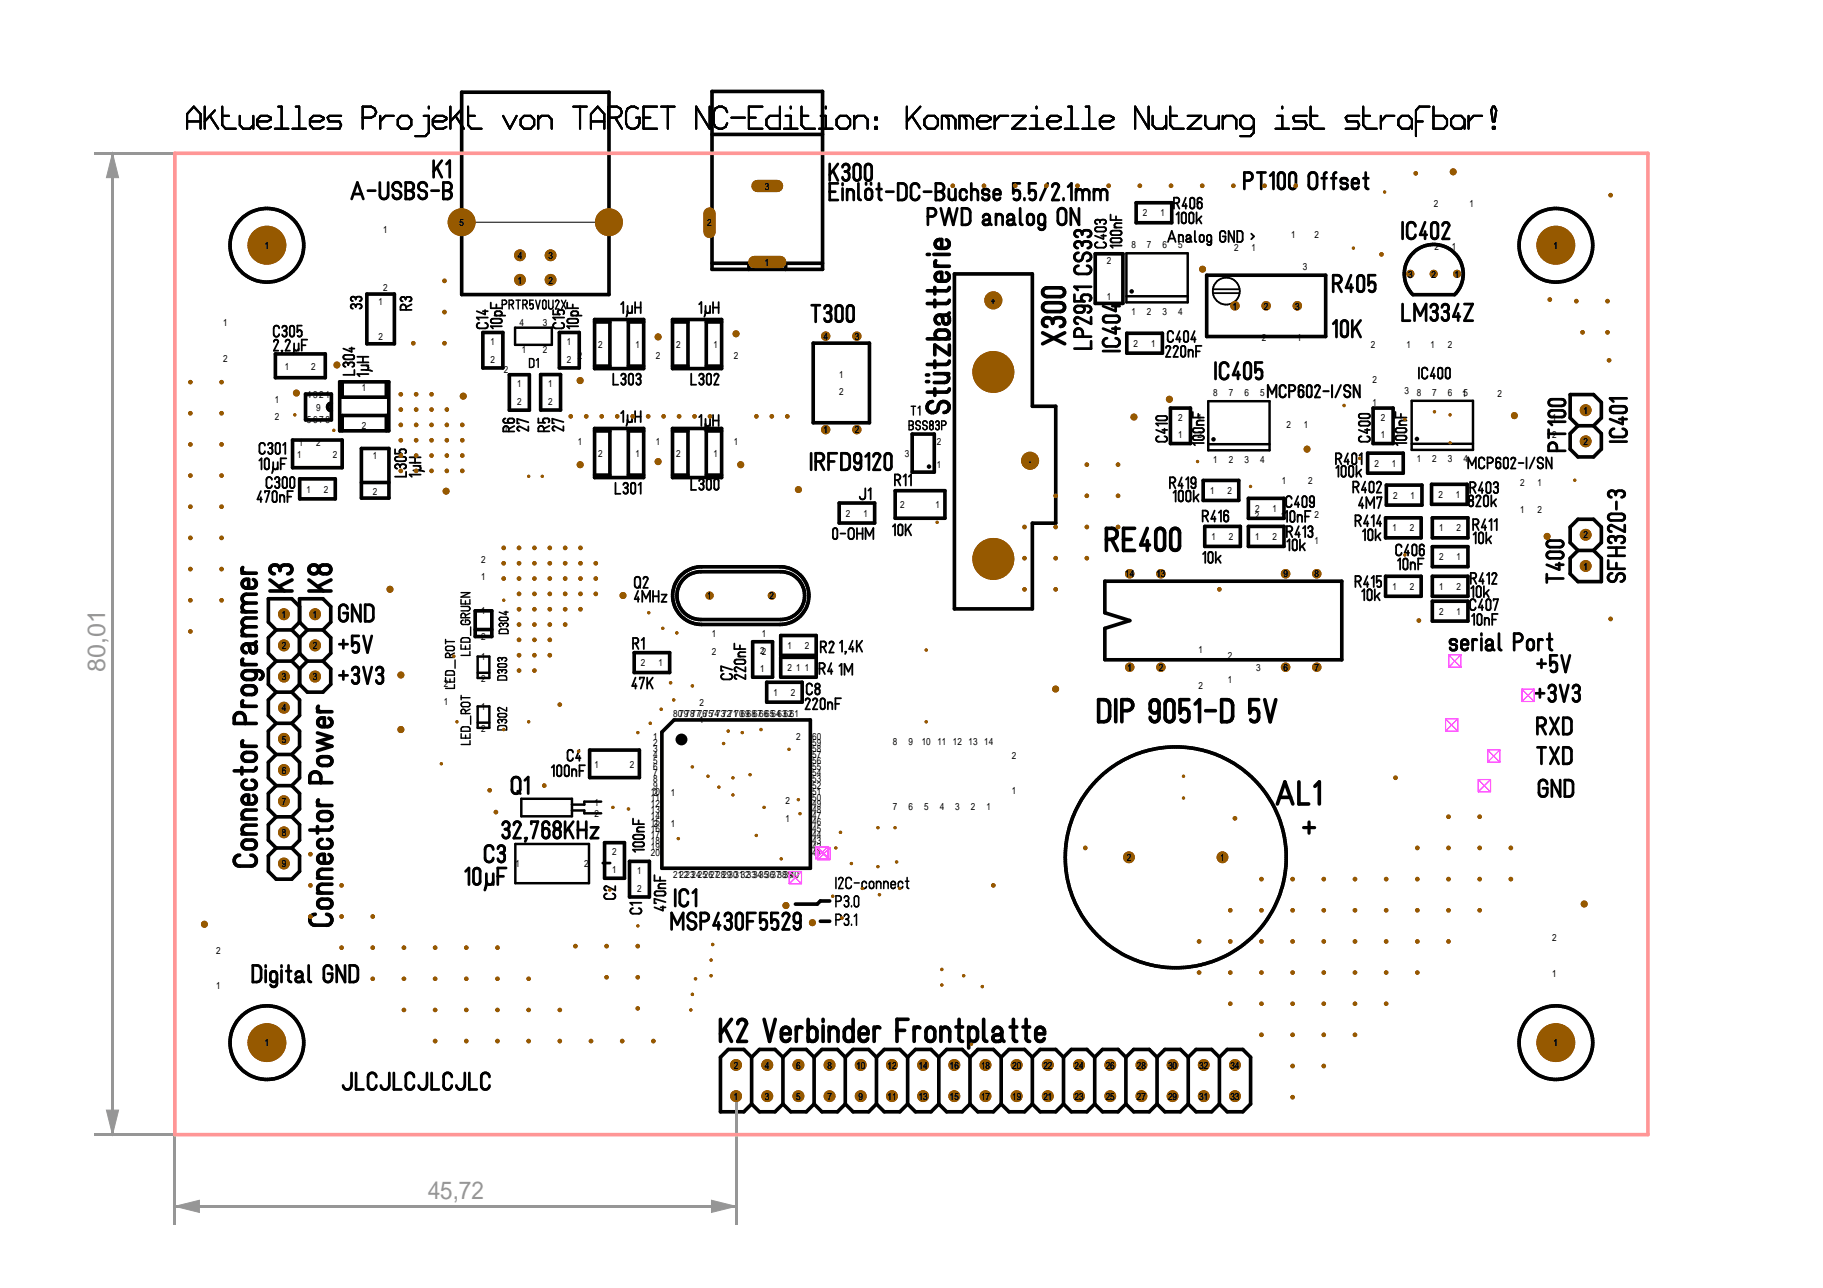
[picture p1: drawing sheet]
<svg xmlns="http://www.w3.org/2000/svg" width="297mm" height="210mm" viewBox="0 0 297 210" stroke-linecap="round" stroke-linejoin="round" font-family="sans-serif">
<defs><g id="words">
<g font-size="4.1" fill="#969696">
<text x="17.1" y="109.5" transform="rotate(-90 17.1 109.5)">80,01</text>
<text x="69.7" y="195.4">45,72</text>
</g>
<g font-size="1.6">
<text x="124.6" y="30.9">3</text>
<text x="186.2" y="35.3">2</text>
<text x="189.1" y="35.3">1</text>
<text x="233.6" y="33.7">2</text>
<text x="239.4" y="33.7">1</text>
<text x="43.1" y="40.6">1</text>
<text x="62.4" y="37.9">1</text>
<text x="74.9" y="36.8">5</text>
<text x="115.2" y="36.9">2</text>
<text x="184.4" y="40.5">8</text>
<text x="186.9" y="40.5">7</text>
<text x="189.4" y="40.5">6</text>
<text x="192" y="40.5">5</text>
<text x="201.1" y="40.9">2</text>
<text x="203.9" y="40.9">1</text>
<text x="210.4" y="38.8">1</text>
<text x="214.2" y="38.8">2</text>
<text x="233.7" y="40.8">2</text>
<text x="236.6" y="40.8">1</text>
<text x="253.1" y="40.6">1</text>
<text x="62.4" y="47.5">2</text>
<text x="84.4" y="42.2">4</text>
<text x="84.4" y="46.2">1</text>
<text x="89.4" y="42.2">3</text>
<text x="89.4" y="46.2">2</text>
<text x="124.6" y="43.3">1</text>
<text x="180.4" y="43.1">2</text>
<text x="212.3" y="44">3</text>
<text x="229.4" y="45.2">3</text>
<text x="233.2" y="45.2">2</text>
<text x="237.1" y="45.2">1</text>
<text x="36.4" y="53.1">1</text>
<text x="61.6" y="49.7">1</text>
<text x="84.7" y="53.2">4</text>
<text x="88.4" y="53.2">3</text>
<text x="161.5" y="49.6">+</text>
<text x="180.4" y="48.9">1</text>
<text x="184.4" y="51.3">1</text>
<text x="186.9" y="51.3">2</text>
<text x="189.4" y="51.3">3</text>
<text x="192" y="51.3">4</text>
<text x="200.9" y="50.4">1</text>
<text x="205.9" y="50.4">2</text>
<text x="211" y="50.4">3</text>
<text x="36.4" y="58.9">2</text>
<text x="61.6" y="55.5">2</text>
<text x="79.9" y="59.1">2</text>
<text x="79.9" y="56.3">1</text>
<text x="85" y="57.6">1</text>
<text x="88.4" y="57.6">2</text>
<text x="92.4" y="59.1">2</text>
<text x="92.4" y="56.3">1</text>
<text x="94.2" y="58.5">2</text>
<text x="97.5" y="56.7">2</text>
<text x="103.6" y="56.7">1</text>
<text x="106.9" y="58.5">2</text>
<text x="110.2" y="56.7">2</text>
<text x="116.3" y="56.7">1</text>
<text x="119.6" y="58.5">2</text>
<text x="134.2" y="55.4">4</text>
<text x="139.3" y="55.4">3</text>
<text x="184.7" y="56.5">2</text>
<text x="187.5" y="56.5">1</text>
<text x="205.6" y="55.5">2</text>
<text x="211.4" y="55.5">1</text>
<text x="223.4" y="56.7">2</text>
<text x="229.2" y="56.7">1</text>
<text x="233.1" y="56.7">1</text>
<text x="235.9" y="56.7">2</text>
<text x="44.8" y="65.7">1</text>
<text x="46.4" y="60.2">1</text>
<text x="50" y="64.9">4</text>
<text x="50.7" y="60.2">2</text>
<text x="51" y="64.9">321</text>
<text x="59" y="63.8">1</text>
<text x="82.1" y="60.7">2</text>
<text x="84.3" y="66">2</text>
<text x="84.3" y="63.1">1</text>
<text x="89.3" y="66">2</text>
<text x="89.3" y="63.1">1</text>
<text x="136.7" y="64.4">2</text>
<text x="136.7" y="61.6">1</text>
<text x="197.7" y="64.6">8</text>
<text x="200.2" y="64.6">7</text>
<text x="202.8" y="64.6">6</text>
<text x="205.3" y="64.6">5</text>
<text x="223.7" y="62.4">2</text>
<text x="228.9" y="64.3">3</text>
<text x="230.8" y="64.5">8</text>
<text x="233.4" y="64.5">7</text>
<text x="235.9" y="64.5">6</text>
<text x="238.2" y="64.7">15</text>
<text x="244" y="64.7">2</text>
<text x="44.8" y="68.5">2</text>
<text x="50" y="68.9">5</text>
<text x="51" y="68.9">678</text>
<text x="51.5" y="66.9">9</text>
<text x="59" y="69.9">2</text>
<text x="82.1" y="70.3">1</text>
<text x="134.2" y="70.6">1</text>
<text x="139.3" y="70.6">2</text>
<text x="192" y="68.6">2</text>
<text x="192" y="71.4">1</text>
<text x="195.1" y="71.4">2</text>
<text x="195.1" y="68.6">1</text>
<text x="209.6" y="69.7">2</text>
<text x="212.4" y="69.7">1</text>
<text x="223.7" y="66.2">1</text>
<text x="225" y="68.6">2</text>
<text x="225" y="71.4">1</text>
<text x="252.9" y="71.4">2</text>
<text x="252.9" y="68.6">1</text>
<text x="258" y="67.5">1</text>
<text x="48.4" y="74.6">1</text>
<text x="48.7" y="72.7">1</text>
<text x="51.5" y="72.7">2</text>
<text x="54.2" y="74.6">2</text>
<text x="60.8" y="74.8">1</text>
<text x="94.2" y="72.5">1</text>
<text x="97.5" y="74.4">2</text>
<text x="103.6" y="74.4">1</text>
<text x="106.9" y="72.5">1</text>
<text x="110.2" y="74.4">2</text>
<text x="116.3" y="74.4">1</text>
<text x="119.6" y="72.5">1</text>
<text x="147.5" y="74.4">3</text>
<text x="152.6" y="72.5">2</text>
<text x="152.6" y="76.3">1</text>
<text x="167.6" y="75.7">-</text>
<text x="197.7" y="75.4">1</text>
<text x="200.2" y="75.4">2</text>
<text x="202.8" y="75.4">3</text>
<text x="205.3" y="75.4">4</text>
<text x="224" y="76.1">2</text>
<text x="226.8" y="76.1">1</text>
<text x="230.8" y="75.3">1</text>
<text x="233.4" y="75.3">2</text>
<text x="235.9" y="75.3">3</text>
<text x="238.5" y="75.3">4</text>
<text x="258" y="72.5">2</text>
<text x="49.9" y="80.3">1</text>
<text x="52.8" y="80.3">2</text>
<text x="60.8" y="80.6">2</text>
<text x="146.7" y="82.8">2</text>
<text x="152.5" y="82.8">1</text>
<text x="197.2" y="80.5">1</text>
<text x="200" y="80.5">2</text>
<text x="204.5" y="83.4">2</text>
<text x="207.4" y="83.4">1</text>
<text x="208.9" y="78.9">1</text>
<text x="213.2" y="78.9">2</text>
<text x="227" y="81.3">2</text>
<text x="229.8" y="81.3">1</text>
<text x="234.4" y="81.2">2</text>
<text x="237.2" y="81.2">1</text>
<text x="247.7" y="83.6">1</text>
<text x="247.7" y="79.1">2</text>
<text x="250.5" y="83.6">2</text>
<text x="250.5" y="79.1">1</text>
<text x="137.8" y="84.2">2</text>
<text x="140.7" y="84.2">1</text>
<text x="197.4" y="88">1</text>
<text x="200.2" y="88">2</text>
<text x="204.4" y="84.6">2</text>
<text x="204.5" y="88">1</text>
<text x="207.4" y="88">2</text>
<text x="208.7" y="84.6">1</text>
<text x="214.2" y="88.6">1</text>
<text x="214.2" y="84.4">2</text>
<text x="226.9" y="86.6">1</text>
<text x="229.7" y="86.6">2</text>
<text x="234.5" y="86.6">1</text>
<text x="237.3" y="86.6">2</text>
<text x="258" y="87.8">2</text>
<text x="78.4" y="91.7">2</text>
<text x="78.4" y="94.5">1</text>
<text x="183.3" y="94.1">14</text>
<text x="188.4" y="94.1">13</text>
<text x="209.1" y="94.1">9</text>
<text x="214.2" y="94.1">8</text>
<text x="234.5" y="91.3">2</text>
<text x="237.3" y="91.3">1</text>
<text x="258" y="92.8">1</text>
<text x="45.9" y="100.7">1</text>
<text x="51" y="100.7">1</text>
<text x="78.4" y="100.1">1</text>
<text x="115.2" y="97.7">1</text>
<text x="125.4" y="97.7">2</text>
<text x="226.9" y="96.1">1</text>
<text x="229.7" y="96.1">2</text>
<text x="234.5" y="100.2">2</text>
<text x="234.5" y="96.1">1</text>
<text x="237.3" y="100.2">1</text>
<text x="237.3" y="96.1">2</text>
<text x="45.9" y="105.8">2</text>
<text x="51" y="105.8">2</text>
<text x="78.4" y="104.4">2</text>
<text x="78.4" y="107.5">1</text>
<text x="116" y="106.7">2</text>
<text x="116" y="103.9">1</text>
<text x="123.9" y="106.7">22</text>
<text x="124.1" y="103.9">1</text>
<text x="128.3" y="105.8">1</text>
<text x="131.2" y="105.8">2</text>
<text x="195.3" y="106.4">1</text>
<text x="200.1" y="107.4">2</text>
<text x="45.9" y="110.9">3</text>
<text x="51" y="110.9">3</text>
<text x="72.3" y="112">2</text>
<text x="78.4" y="111.2">2</text>
<text x="104.4" y="108.6">2</text>
<text x="107.3" y="108.6">1</text>
<text x="123.9" y="109.5">1</text>
<text x="126" y="113.4">1</text>
<text x="128.3" y="109.3">2</text>
<text x="128.9" y="113.4">2</text>
<text x="129.7" y="109.3">1</text>
<text x="131.2" y="109.3">1</text>
<text x="183.7" y="109.3">1</text>
<text x="188.8" y="109.3">2</text>
<text x="195.3" y="112.2">2</text>
<text x="200.1" y="111.3">1</text>
<text x="204.7" y="109.3">3</text>
<text x="209.1" y="109.3">6</text>
<text x="214.2" y="109.3">7</text>
<text x="45.9" y="116">4</text>
<text x="72.3" y="114.8">1</text>
<text x="78.4" y="119.3">2</text>
<text x="78.4" y="115.6">1</text>
<text x="109.7" y="116.9">8079787776757473727170696867666564636261</text>
<text x="114" y="115">2</text>
<text x="114" y="117.9">1</text>
<text x="45.9" y="121">5</text>
<text x="96.8" y="125.1">1</text>
<text x="102.6" y="125.1">2</text>
<text x="106.4" y="125.5">6</text>
<text x="106.4" y="124.5">5</text>
<text x="106.4" y="123.5">4</text>
<text x="106.4" y="122.5">3</text>
<text x="106.4" y="121.5">2</text>
<text x="106.4" y="120.5">1</text>
<text x="129.7" y="120.5">2</text>
<text x="132.4" y="120.5">60</text>
<text x="132.4" y="121.5">59</text>
<text x="132.4" y="122.5">58</text>
<text x="132.4" y="123.5">57</text>
<text x="132.4" y="124.5">56</text>
<text x="132.4" y="125.5">55</text>
<text x="145.5" y="121.3">8</text>
<text x="148" y="121.3">9</text>
<text x="150.2" y="121.3">10</text>
<text x="152.7" y="121.3">11</text>
<text x="155.3" y="121.3">12</text>
<text x="157.8" y="121.3">13</text>
<text x="160.4" y="121.3">14</text>
<text x="164.9" y="123.7">2</text>
<text x="45.9" y="131.2">7</text>
<text x="45.9" y="126.1">6</text>
<text x="96.8" y="131.3">1</text>
<text x="106" y="131.5">12</text>
<text x="106" y="130.5">11</text>
<text x="106" y="129.5">10</text>
<text x="106.4" y="128.5">9</text>
<text x="106.4" y="127.5">8</text>
<text x="106.4" y="126.5">7</text>
<text x="106.5" y="129.6">2</text>
<text x="109.3" y="129.6">1</text>
<text x="128" y="131">2</text>
<text x="132.4" y="126.5">54</text>
<text x="132.4" y="127.5">53</text>
<text x="132.4" y="128.5">52</text>
<text x="132.4" y="129.5">51</text>
<text x="132.4" y="130.5">50</text>
<text x="132.4" y="131.5">49</text>
<text x="145.5" y="131.9">7</text>
<text x="148" y="131.9">6</text>
<text x="150.6" y="131.9">5</text>
<text x="153.1" y="131.9">4</text>
<text x="155.6" y="131.9">3</text>
<text x="158.2" y="131.9">2</text>
<text x="160.7" y="131.9">1</text>
<text x="164.9" y="129.4">1</text>
<text x="45.9" y="136.2">8</text>
<text x="96.8" y="133.1">2</text>
<text x="106" y="137.5">18</text>
<text x="106" y="136.5">17</text>
<text x="106" y="135.5">16</text>
<text x="106" y="134.5">15</text>
<text x="106" y="133.5">14</text>
<text x="106" y="132.5">13</text>
<text x="106.5" y="134.7">2</text>
<text x="109.3" y="134.7">1</text>
<text x="128" y="133.9">1</text>
<text x="132.4" y="132.5">48</text>
<text x="132.4" y="133.5">47</text>
<text x="132.4" y="134.5">46</text>
<text x="132.4" y="135.5">45</text>
<text x="132.4" y="136.5">44</text>
<text x="132.4" y="137.5">43</text>
<text x="45.9" y="141.3">9</text>
<text x="84" y="141.3">1</text>
<text x="95.2" y="141.3">2</text>
<text x="99.7" y="139.4">2</text>
<text x="99.7" y="142.2">1</text>
<text x="103.8" y="142.5">1</text>
<text x="106" y="139.5">20</text>
<text x="106" y="138.5">19</text>
<text x="109.7" y="143.2">2122232425262728293031323334353637383940</text>
<text x="132.4" y="138.5">42</text>
<text x="132.4" y="139.5">41</text>
<text x="183.6" y="140.3">2</text>
<text x="198.8" y="140.3">1</text>
<text x="103.8" y="145.3">2</text>
<text x="35.2" y="155.4">2</text>
<text x="252.9" y="153.4">2</text>
<text x="35.2" y="161.2">1</text>
<text x="252.9" y="159.2">1</text>
<text x="43.1" y="170.5">1</text>
<text x="253.1" y="170.5">1</text>
<text x="119.6" y="174.2">2</text>
<text x="119.6" y="179.2">1</text>
<text x="124.6" y="174.2">4</text>
<text x="124.6" y="179.2">3</text>
<text x="129.7" y="174.2">6</text>
<text x="129.7" y="179.2">5</text>
<text x="134.8" y="174.2">8</text>
<text x="134.8" y="179.2">7</text>
<text x="139.5" y="174.2">10</text>
<text x="139.9" y="179.2">9</text>
<text x="144.6" y="174.2">12</text>
<text x="144.6" y="179.2">11</text>
<text x="149.7" y="174.2">14</text>
<text x="149.7" y="179.2">13</text>
<text x="154.8" y="174.2">16</text>
<text x="154.8" y="179.2">15</text>
<text x="159.9" y="174.2">18</text>
<text x="159.9" y="179.2">17</text>
<text x="164.9" y="174.2">20</text>
<text x="164.9" y="179.2">19</text>
<text x="170" y="174.2">22</text>
<text x="170" y="179.2">21</text>
<text x="175.1" y="174.2">24</text>
<text x="175.1" y="179.2">23</text>
<text x="180.2" y="174.2">26</text>
<text x="180.2" y="179.2">25</text>
<text x="185.3" y="174.2">28</text>
<text x="185.3" y="179.2">27</text>
<text x="190.3" y="174.2">30</text>
<text x="190.3" y="179.2">29</text>
<text x="195.4" y="174.2">32</text>
<text x="195.4" y="179.2">31</text>
<text x="200.5" y="174.2">34</text>
<text x="200.5" y="179.2">33</text>
</g>
</g></defs>
<g fill="none" stroke="#000" stroke-width=".34">
<path d="M30.5 19.8h2.2M33.4 17.4v3.6M34.2 18.9l1.4 2.1M35 18l-1.6 1.8M36.2 17.4v3l.6 .6h1.6M36.2 18.9h1.1M39.1 18.9v1.5l.5 .6h1.1l.6-.6M41.3 18.9v2.1M41.9 19.8h1.7l.5-.3v-.3l-.5-.3h-1.1l-.6 .6v.9l.6 .6h1.1l.5-.3M45.3 17.4h.6v3.6M48.2 17.4h.5v3.6M50.5 19.8h1.7l.5-.3v-.3l-.5-.3h-1.1l-.6 .6v.9l.6 .6h1.1l.5-.3"/>
<path d="M55.6 18.9h-1.9l-.3 .3 .3 .6h1.6l.3 .6-.3 .6h-1.9M59.1 19.2h1.4l.5-.3 .3-.6-.3-.6-.5-.3h-1.4v3.6M62 18.9v2.1M64.2 18.9h-1.4l-.8 .9M65.4 18.9h1.1l.5 .6v.9l-.5 .6h-1.1l-.6-.6v-.9zM69 18.9h.9v2.7l-.6 .6h-1.6M69.9 17.4v.3M70.5 19.8h1.7l.5-.3v-.3l-.5-.3h-1.1l-.6 .6v.9l.6 .6h1.1l.5-.3M73.4 17.4v3.6M74.2 18.9l1.4 2.1M75 18l-1.6 1.8M76.3 17.4v3l.5 .6h1.7"/>
<path d="M76.3 18.9h1.1M82 18.9l1.1 2.1 1.1-2.1M85.4 18.9h1.1l.5 .6v.9l-.5 .6h-1.1l-.6-.6v-.9zM87.7 19.5l.5-.6h1.1l.6 .6v1.5M87.7 18.9v2.1M93.4 17.4h2.2M94.5 17.4v3.6M96.3 19.8h2.2M99.1 19.2h1.4l.6-.3 .2-.6-.2-.6-.6-.3h-1.4v3.6M100.2 19.2l1.1 1.8M103.9 17.7a1.14 1.14 0 0 0-1.9 .6v1.8a1.12 1.12 0 0 0 1.1 .9 1.12 1.12 0 0 0 1.1-.9v-.9h-.5M104.9 19.2h1.1"/>
<path d="M107.1 17.4h-2.2v3.6h2.2M107.7 17.4h2.2M108.8 17.4v3.6M115.6 17.4v3.6l-2.2-3.6v3.6M118.5 18.3a1.14 1.14 0 0 0-1.9-.6l-.3 .6v1.8a1.12 1.12 0 0 0 1.1 .9 1.12 1.12 0 0 0 1.1-.9M119.2 19.2h2.2M122 19.2h1.1M124.2 17.4h-2.2v3.6h2.2M127.1 17.4v3.6h-1.7l-.5-.6v-.9l.5-.6h1.7M128 18.9h.8v2.1M128.8 17.4v.3M130.6 17.4v3l.5 .6h1.7"/>
<path d="M130.6 18.9h1.1M133.7 18.9h.9v2.1M134.6 17.4v.3M136.9 18.9h1.1l.5 .6v.9l-.5 .6h-1.1l-.6-.6v-.9zM139.2 19.5l.5-.6h1.1l.6 .6v1.5M139.2 18.9v2.1M142.6 19.2h.3v.3h-.3zM147.8 17.4v3.6M148.6 18.9l1.4 2.1M150 17.4l-2.2 2.4M151.2 18.9h1.1l.5 .6v.9l-.5 .6h-1.1l-.6-.6v-.9zM154 18.9l.6 .6v1.5"/>
<path d="M156.9 18.9l.5 .6v1.5M159.2 19.8h1.6l.6-.3v-.3l-.6-.3h-1.1l-.5 .6v.9l.5 .6h1.1l.6-.3M162.1 18.9v2.1M164.3 18.9h-1.4l-.8 .9M164.9 18.9h2.2l-2.2 2.1h2.2M168.1 18.9h.8v2.1M168.9 17.4v.3M170.6 19.8h1.7l.5-.3v-.3l-.5-.3h-1.1l-.6 .6v.9l.6 .6h1.1l.5-.3M174.1 17.4h.5v3.6M176.9 17.4h.6v3.6M179.2 19.8h1.7l.5-.3v-.3l-.5-.3h-1.1l-.6 .6v.9l.6 .6h1.1l.5-.3M187.2 17.4v3.6l-2.2-3.6v3.6"/>
<path d="M187.8 18.9v1.5l.6 .6h1.1l.5-.6M190 18.9v2.1M190.7 17.4v3l.5 .6h1.7M190.7 18.9h1.1M193.5 18.9h2.2l-2.2 2.1h2.2M196.4 18.9v1.5l.5 .6h1.1l.6-.6M198.6 18.9v2.1M199.2 19.5l.6-.6h1.1l.5 .6v1.5M199.2 18.9v2.1M208.1 18.9h.8v2.1M208.9 17.4v.3M212.9 18.9h-1.9l-.3 .3 .3 .6h1.6l.3 .6-.3 .6h-1.9"/>
<path d="M213.6 17.4v3l.5 .6h1.7M213.6 18.9h1.1M221.5 18.9h-2l-.2 .3 .2 .6h1.7l.3 .6-.3 .6h-1.9M222.1 17.4v3l.6 .6h1.6M222.1 18.9h1.1M225 18.9v2.1M227.2 18.9h-1.4l-.8 .9M230.7 19.8h1.1M232.9 17.4h-1.6l-.6 .6v4.2M233.6 17.4v3.6h1.6l.6-.6v-.9l-.6-.6h-1.6M239.3 18.9v2.1M241.5 18.9h-1.4l-.8 .9"/>
<path d="M243.2 17.4h.3l.3 .6-.3 1.8h-.3l-.2-1.8zM30.5 21v-2.4l1.1-1.2 1.1 1.2v2.4M44.8 21h2.2M47.6 21h2.2M96.3 21v-2.4l1.1-1.2 1.1 1.2v2.4M127.7 21h2.2M133.5 21h2.2M142.6 20.7h.3v.3h-.3zM153.5 21v-2.1h1.6l.6 .6v1.5M156.3 21v-2.1h1.7l.5 .6v1.5M167.8 21h2.2M173.5 21h2.2"/>
<path d="M176.4 21h2.2M204.3 20.4l-.5 .6h-1.2l-.5-.6v-.9l.5-.6h1.2l.5 .6v2.1l-.5 .6h-1.7M207.8 21h2.2M230.1 20.4l-.6 .6h-1.1l-.5-.6v-.9l.5-.6h1.1l.6 .6v1.5M238.6 20.4l-.5 .6h-1.1l-.6-.6v-.9l.6-.6h1.1l.5 .6v1.5M243.2 20.7h.3v.3h-.3zM206.6 64.7v-1.9l.7 1.4 .7-1.4v1.9M208.5 63.2a.5 .5 0 0 1 .5-.4 .5 .5 0 0 1 .5 .4M208.5 64.3a.5 .5 0 0 0 .5 .5 .5 .5 0 0 0 .5-.5M208.5 63.2v1.1M210.1 63.8l.4-.1a.49 .49 0 0 0 .5-.5 .49 .49 0 0 0-.5-.4h-.4v1.9M212.4 63.2a.39 .39 0 0 0-.4-.4 .39 .39 0 0 0-.4 .4v1.1a.39 .39 0 0 0 .4 .4 .39 .39 0 0 0 .4-.4v-.4a.39 .39 0 0 0-.4-.3 .39 .39 0 0 0-.4 .3"/>
<path d="M213 62.9l.4-.1 .3 .2v1.3a.39 .39 0 0 1-.4 .4 .39 .39 0 0 1-.4-.4zM214.3 63.2a.4 .4 0 0 1 .4-.4 .4 .4 0 0 1 .4 .4l-.8 1.5h.8M215.6 63.8h.9M217 62.8v1.9M218.5 62.8l-.9 1.9M220 63.2a.53 .53 0 0 0-.6-.4 .53 .53 0 0 0-.4 .6 .53 .53 0 0 0 .7 .4 .49 .49 0 0 1 .1 .8 .49 .49 0 0 1-.8-.3M221.6 62.8v1.9l-1-1.9v1.9"/>
</g>
<g fill="none" stroke="#000" stroke-width=".3">
<path d="M178.5 37.1l1.4-.1a.36 .36 0 0 1 .3 .4 .36 .36 0 0 1-.3 .3h-1.2l-.3-.3zM178.9 39.5a.44 .44 0 0 0-.5 .4 .44 .44 0 0 0 .5 .5h.9a.44 .44 0 0 0 .4-.5 .44 .44 0 0 0-.4-.4M179.2 36.2a.39 .39 0 0 0-.3-.5 .39 .39 0 0 0-.4 .4 .39 .39 0 0 0 .3 .4M179.2 36.2a.48 .48 0 0 1 .6-.4 .48 .48 0 0 1 .4 .5l-.3 .2M179.2 36.2v.1M179.4 38.4h.8M179.8 38.2v.7l-1.4-.5M181 35v.9h1.8M181.1 38.9l1.3-.1a.36 .36 0 0 1 .4 .4 .36 .36 0 0 1-.4 .3h-1.2l-.2-.3zM181.1 37.7l1.3-.1a.36 .36 0 0 1 .4 .4 .36 .36 0 0 1-.4 .3h-1.2l-.2-.3zM181.6 37.1h1.2M181.8 35.2v.7"/>
<path d="M182.8 36.4h-.9a.36 .36 0 0 0-.3 .3 .36 .36 0 0 0 .3 .4M190.3 39.4l.6-1.8 .7 1.8M190.5 38.9h.9M191.3 33.1h.4M191.7 35l.3-.4v1.8M191.7 32.2h-.4v1.8M191.7 32.2a.46 .46 0 0 1 .5 .4 .46 .46 0 0 1-.5 .5M191.7 33.1l.5 .9M192.1 38.2v1.2M192.1 38.6a.36 .36 0 0 1 .3-.3 .36 .36 0 0 1 .4 .3v.8M192.6 34.8l.4-.2 .2 .3 .1 1.2a.36 .36 0 0 1-.4 .3 .36 .36 0 0 1-.4-.3zM193.2 32.2l-.5 1.4h.7"/>
<path d="M193.2 33.2v.8M193.3 38.6a.36 .36 0 0 1 .4-.3 .36 .36 0 0 1 .3 .3M193.8 34.8l.4-.2 .3 .3v1.2a.36 .36 0 0 1-.4 .3 .36 .36 0 0 1-.3-.3zM194 38.6l-.2 .3h-.3a.28 .28 0 0 0-.2 .2 .28 .28 0 0 0 .2 .3h.4l.1-.2M194 38.6v.6l.2 .2M194.1 32.3l.2-.1 .3 .2v1.3a.36 .36 0 0 1-.3 .3 .36 .36 0 0 1-.4-.3v-1.1zM194.7 37.6v1.6l.2 .2M195 34.6v1.8M195.3 35.7l.5 .7M195.6 38.3h.3l.2 .1 .1 .7a.36 .36 0 0 1-.4 .3 .36 .36 0 0 1-.3-.3v-.6zM195.8 35.2l-.8 .9M195.8 32.6a.36 .36 0 0 0-.3-.4 .36 .36 0 0 0-.4 .4v1.1a.36 .36 0 0 0 .4 .3 .36 .36 0 0 0 .3-.3v-.4a.36 .36 0 0 0-.3-.4 .36 .36 0 0 0-.4 .4"/>
<path d="M197.4 39.1a.36 .36 0 0 1-.4 .3 .36 .36 0 0 1-.3-.3v-.5a.36 .36 0 0 1 .3-.3 .36 .36 0 0 1 .4 .3v1a.36 .36 0 0 1-.3 .4 .36 .36 0 0 1-.4-.3M199.7 38.1a.46 .46 0 0 0-.5-.5 .46 .46 0 0 0-.4 .5v.9a.46 .46 0 0 0 .4 .4 .46 .46 0 0 0 .5-.4v-.5h-.5M201.1 37.6v1.8l-.9-1.8v1.8M201.6 37.6h.4a.43 .43 0 0 1 .5 .5v.9a.43 .43 0 0 1-.5 .4h-.4zM203.9 38.1l.4 .4-.4 .5M44.6 55.7a.36 .36 0 0 1 .4-.4 .36 .36 0 0 1 .3 .4l-.7 1.5h.7M45.5 53.5a.44 .44 0 0 0-.5-.4 .44 .44 0 0 0-.4 .4v.9a.44 .44 0 0 0 .4 .5 .44 .44 0 0 0 .5-.5M45.8 57.2h.2l-.1 .3M46 53.4a.39 .39 0 0 1 .4-.3 .39 .39 0 0 1 .4 .4 .39 .39 0 0 1-.4 .4M46.3 53.9h.1M46.4 53.9a.47 .47 0 0 1 .3 .5 .47 .47 0 0 1-.5 .4l-.2-.3M46.5 55.7a.36 .36 0 0 1 .4-.4 .36 .36 0 0 1 .3 .4l-.7 1.5h.7"/>
<path d="M47.3 53.2l.3-.1 .3 .2v1.2a.36 .36 0 0 1-.3 .4 .36 .36 0 0 1-.4-.4zM47.9 56.8a.37 .37 0 0 0 .4 .4 .37 .37 0 0 0 .4-.4M47.9 56v1.1l-.1 .6M48.7 56v1.2M49.2 53.1h-.7v1a.36 .36 0 0 1 .3-.3 .36 .36 0 0 1 .4 .3l-.1 .7-.4 .1-.2-.2M49.2 56.3h.6M50.1 55.4h-.9v1.8M56 58l.3-.2h1.1a.36 .36 0 0 1 .3 .4 .36 .36 0 0 1-.3 .4l-1.2-.1-.3-.2zM56.7 59.4a.39 .39 0 0 0-.3-.4 .39 .39 0 0 0-.4 .3 .39 .39 0 0 0 .3 .5M56.7 59.4a.48 .48 0 0 1 .6-.4 .48 .48 0 0 1 .4 .6l-.3 .2M56.7 59.4v.1M56.9 56.8h.8"/>
<path d="M57.3 56.6v.7l-1.4-.5M58 49.9a.48 .48 0 0 1 .5-.3 .48 .48 0 0 1 .4 .5l-.3 .2M58 48.7a.48 .48 0 0 1 .5-.4 .48 .48 0 0 1 .4 .6l-.3 .2M58 49.9a.39 .39 0 0 0-.4-.4 .39 .39 0 0 0-.4 .4 .39 .39 0 0 0 .3 .4M58 48.7v.1M58 49.9v.1M58 48.7a.39 .39 0 0 0-.4-.4 .39 .39 0 0 0-.4 .3 .39 .39 0 0 0 .3 .5M58.2 59.1h1.8M58.2 58.1h1.8M58.9 59.5h1.1M59.1 58.1v1M59.7 59.6a.37 .37 0 0 1 .3 .3 .37 .37 0 0 1-.3 .4"/>
<path d="M66.1 48.7a.47 .47 0 0 1 .5-.3 .47 .47 0 0 1 .4 .5l-.3 .2M66.1 48.7a.39 .39 0 0 0-.4-.4 .39 .39 0 0 0-.4 .4 .39 .39 0 0 0 .3 .4M66.1 48.7v.1M66.1 50.1a.44 .44 0 0 0-.4-.5 .44 .44 0 0 0-.4 .5v.4h1.8M66.2 50.1v.4M67.1 49.6l-.9 .5M78.1 52.6a.44 .44 0 0 0-.4 .5 .44 .44 0 0 0 .4 .4h.9a.44 .44 0 0 0 .5-.4 .44 .44 0 0 0-.5-.5M78.7 50.7h.8M79 50.5v.7l-1.3-.5M79.5 51.8h-1.8l.3 .3M80 49.3v.9h1.8M80.1 52l1.3-.1a.36 .36 0 0 1 .4 .4 .36 .36 0 0 1-.4 .4l-1.2-.1-.2-.2z"/>
<path d="M80.6 51.4h1.7M80.9 49.6v.6M81 51.4l-.3-.1v-.4l.3-.2h.4a.36 .36 0 0 1 .4 .4 .36 .36 0 0 1-.4 .3M81.8 53.2h-1.8l.3 .3M90.1 50.5v.7h1.1a.36 .36 0 0 1-.3-.3 .36 .36 0 0 1 .3-.4l.6 .1 .1 .4-.1 .2M90.6 52.6a.46 .46 0 0 0-.5 .5 .46 .46 0 0 0 .5 .4h.9a.44 .44 0 0 0 .4-.4 .44 .44 0 0 0-.4-.5M91.9 51.8h-1.8l.4 .3M92.4 49.3v.9h1.8M92.5 52l1.4-.1a.36 .36 0 0 1 .3 .4 .36 .36 0 0 1-.3 .4l-1.3-.1-.2-.2zM93 51.4h1.8M93.3 49.6v.6M93.4 51.4a.36 .36 0 0 1-.3-.3 .36 .36 0 0 1 .3-.4h.5a.36 .36 0 0 1 .3 .4 .36 .36 0 0 1-.3 .3"/>
<path d="M94.2 53.2h-1.8l.4 .3M101.2 49.6l.4-.4v1.8M102.2 50.7a.37 .37 0 0 0 .4 .3 .37 .37 0 0 0 .4-.3M102.3 49.8v.9M102.3 50.7l-.2 .9M103 49.8v1.2M103.5 49.2v1.8M103.5 50.1h.9M104.4 49.2v1.8M113.9 49.6l.4-.4v1.8M114.9 50.7a.37 .37 0 0 0 .4 .3 .37 .37 0 0 0 .4-.3M115 49.8v.9"/>
<path d="M115 50.7l-.2 .9M115.7 49.8v1.2M116.2 50.1h.9M116.2 49.2v1.8M117.1 49.2v1.8M182.8 40h-1.8l.3 .4M190 56.7a.36 .36 0 0 1 .4-.3 .36 .36 0 0 1 .3 .3l-.7 1.5h.7M190.2 54.4a.46 .46 0 0 1 .5-.5 .46 .46 0 0 1 .5 .5M190.2 55.3a.46 .46 0 0 0 .5 .5 .46 .46 0 0 0 .5-.5M190.3 54.4v.9M191.2 56.7a.36 .36 0 0 1 .4-.3 .36 .36 0 0 1 .3 .3l-.7 1.5h.7M192.2 54l-.5 1.3h.7"/>
<path d="M192.2 54.9v.9M192.5 56.5l.3-.1 .3 .2v1.2a.36 .36 0 0 1-.3 .4 .36 .36 0 0 1-.4-.4zM193.1 54h.2l.3 .2v1.2a.36 .36 0 0 1-.3 .3 .36 .36 0 0 1-.4-.3v-1.1zM193.7 57v1.2M193.7 57.4a.36 .36 0 0 1 .3-.4 .36 .36 0 0 1 .4 .4v.8M194.6 54l-.5 1.3h.7M194.6 54.9v.9M194.9 57.3h.6M195.8 56.4h-.9v1.8M197.7 47.1h4.2M197.7 47.8h4.2M231.2 59.9v1.8"/>
<path d="M233.6 59.9l-.5 1.4h.7M42.2 75.1l.4-.4v1.8M43.2 72.6a.44 .44 0 0 0-.5-.4 .44 .44 0 0 0-.4 .4v.9a.44 .44 0 0 0 .4 .5 .44 .44 0 0 0 .5-.5M43.3 74.7h.2l.3 .2v1.2a.36 .36 0 0 1-.3 .4 .36 .36 0 0 1-.4-.4v-1zM43.7 72.5a.39 .39 0 0 1 .4-.3 .39 .39 0 0 1 .4 .5 .39 .39 0 0 1-.5 .3M43.9 73h.1M44 73a.48 .48 0 0 1 .4 .6 .48 .48 0 0 1-.5 .3l-.2-.3M44.3 78.2a.44 .44 0 0 0-.4-.5 .44 .44 0 0 0-.5 .5v.9a.44 .44 0 0 0 .5 .5 .44 .44 0 0 0 .4-.5M44.5 76.1a.37 .37 0 0 0 .4 .4 .37 .37 0 0 0 .3-.4M44.5 75.3v1.2l-.2 .6M44.8 78.1a.39 .39 0 0 1 .5-.3 .39 .39 0 0 1 .3 .4 .39 .39 0 0 1-.4 .4M45 72.3l.3-.1 .3 .2v1.2a.36 .36 0 0 1-.3 .4 .36 .36 0 0 1-.4-.4z"/>
<path d="M45.1 78.6h.1M45.2 78.6a.47 .47 0 0 1 .3 .5 .47 .47 0 0 1-.5 .4l-.2-.3M45.3 75.3v1.2M45.7 75.6h.7M46.1 77.9l.4-.2 .2 .3 .1 1.2a.36 .36 0 0 1-.4 .3 .36 .36 0 0 1-.4-.3zM46.1 72.5l.4-.3v1.8M46.7 74.7h-1v1.8M47.3 77.9l.4-.2 .3 .3v1.2a.36 .36 0 0 1-.4 .3 .36 .36 0 0 1-.3-.3zM57.7 60.3v.8h-1.8M58.9 60.3h.8M59.7 60.3l.9 .2M60 61h-1.8l.4 .3"/>
<path d="M64.4 73.2v.7h1a.36 .36 0 0 1-.3-.3 .36 .36 0 0 1 .3-.4h.5l.2 .2 .1 .3-.2 .2M64.4 74.6l.3-.2h1.1a.36 .36 0 0 1 .4 .4 .36 .36 0 0 1-.4 .4l-1.2-.1-.2-.2zM65.2 76a.48 .48 0 0 1 .6-.4 .48 .48 0 0 1 .3 .6l-.3 .2M65.2 76a.39 .39 0 0 0-.4-.4 .39 .39 0 0 0-.4 .3 .39 .39 0 0 0 .3 .5M65.2 76v.1M66.2 76.9v.8h-1.8M66.7 75.4h1.8M66.7 74.5h1.8M67.4 76.7h.8M67.4 75.9h1.1M67.6 74.5v.9M68.2 75.9a.37 .37 0 0 1 .3 .4 .37 .37 0 0 1-.3 .4"/>
<path d="M68.2 76.7l.9 .1M68.5 77.3h-1.8l.4 .4M82.4 68.2a.36 .36 0 0 0-.4 .4 .36 .36 0 0 0 .4 .3h1a.36 .36 0 0 0 .4-.3 .36 .36 0 0 0-.4-.4h-.4l-.3 .3 .1 .3 .3 .1M82.9 69.9a.44 .44 0 0 0-.5-.5 .44 .44 0 0 0-.4 .5v.4h1.8M82.9 69.9v.4M83.8 69.4l-.9 .5M86.1 69.5v.7l-1.5-.7a.36 .36 0 0 0-.3 .4 .36 .36 0 0 0 .3 .3M86.1 68.8l-1.8-.5v.7h.3M87.7 68.2v.7h1.1a.36 .36 0 0 1-.4-.4 .36 .36 0 0 1 .4-.3l.6 .1 .1 .3-.1 .2M88.6 69.8a.44 .44 0 0 0-.4-.4 .44 .44 0 0 0-.5 .4v.5h1.8M89.5 69.4l-.9 .4v.5M91.8 68.8l-1.8-.6v.8h.3"/>
<path d="M91.8 69.5v.7l-1.4-.7a.36 .36 0 0 0-.4 .3 .36 .36 0 0 0 .4 .4M99.9 60.9v1.8h.8M100.3 78.7v1.8h.8M101.2 67.4l.4-.4v1.8M101.2 61.3a.39 .39 0 0 1 .5-.4 .39 .39 0 0 1 .3 .5 .39 .39 0 0 1-.4 .3M101.5 61.7h.1M101.6 79a.39 .39 0 0 1 .4-.3 .39 .39 0 0 1 .3 .4 .39 .39 0 0 1-.4 .4M101.6 61.7a.47 .47 0 0 1 .4 .6 .47 .47 0 0 1-.6 .4l-.2-.4M101.9 79.5h.1M101.9 79.5a.49 .49 0 0 1 .4 .5 .49 .49 0 0 1-.4 .5l-.2-.2-.1-.2M102.2 68.4a.37 .37 0 0 0 .4 .4 .37 .37 0 0 0 .4-.4M102.3 67.6v.8"/>
<path d="M102.3 68.4l-.2 1M102.5 61l.4-.1 .2 .2 .1 1.2a.36 .36 0 0 1-.4 .4 .36 .36 0 0 1-.4-.4zM102.9 78.8l.3-.1 .3 .2v1.2a.36 .36 0 0 1-.3 .4 .36 .36 0 0 1-.4-.4zM103 67.6v1.2M103.5 67v1.8M103.5 67.9h.9M103.7 61.3a.39 .39 0 0 1 .4-.4 .39 .39 0 0 1 .4 .5 .39 .39 0 0 1-.5 .3M103.9 61.7h.1M104 61.7a.48 .48 0 0 1 .4 .6 .48 .48 0 0 1-.6 .4l-.1-.4M104 79l.4-.3v1.8M104.4 67v1.8M112.6 60.9v1.8h.8"/>
<path d="M112.6 78v1.8h.8M113.9 61.3a.4 .4 0 0 1 .5-.4 .4 .4 0 0 1 .3 .5 .4 .4 0 0 1-.4 .3M113.9 68l.4-.4v1.8M113.9 78.4a.39 .39 0 0 1 .4-.3 .39 .39 0 0 1 .4 .4 .39 .39 0 0 1-.4 .3M114.2 78.8h.1M114.2 61.7h.1M114.3 61.7a.48 .48 0 0 1 .4 .6 .48 .48 0 0 1-.6 .4l-.2-.4M114.3 78.8a.48 .48 0 0 1 .4 .6 .48 .48 0 0 1-.6 .4l-.2-.3M114.9 69.1a.37 .37 0 0 0 .4 .4 .37 .37 0 0 0 .4-.4M115 68.3v.8M115 69.1l-.2 .9M115.2 61l.4-.1 .2 .2 .1 1.2a.36 .36 0 0 1-.4 .4 .36 .36 0 0 1-.4-.4z"/>
<path d="M115.2 78.2l.4-.2 .2 .3 .1 1.2a.36 .36 0 0 1-.4 .3 .36 .36 0 0 1-.4-.3zM115.7 68.3v1.1M116.2 68.5h.9M116.2 67.6v1.8M116.4 61.3a.36 .36 0 0 1 .3-.4 .36 .36 0 0 1 .4 .4l-.7 1.4h.7M116.5 78.2l.3-.2 .3 .3v1.2a.36 .36 0 0 1-.4 .3 .36 .36 0 0 1-.3-.3zM117.1 67.6v1.8M141 79.6v1.3a.46 .46 0 0 1-.5 .5 .46 .46 0 0 1-.4-.5M141.5 79.9l.4-.3v1.8M145.8 78.2h.5l.4 .9M146.3 78.2a.44 .44 0 0 0 .4-.4 .44 .44 0 0 0-.4-.5h-.5v1.8M147.2 77.7l.4-.4v1.8"/>
<path d="M148.1 77.7l.3-.4v1.8M188.4 68l.3-.2h1.1a.36 .36 0 0 1 .4 .4 .36 .36 0 0 1-.4 .3h-1.2l-.2-.3zM188.8 71.1a.46 .46 0 0 0-.4 .5 .46 .46 0 0 0 .4 .4M188.8 72h.9M189.4 70.1h.8M189.7 71.1a.46 .46 0 0 1 .5 .5 .46 .46 0 0 1-.5 .4M189.7 69.9v.7l-1.3-.5M190.2 69h-1.8l.3 .4M190.6 78.7h.5M191.1 77.8h-.5v1.8M191.1 77.8a.46 .46 0 0 1 .4 .4 .46 .46 0 0 1-.4 .5M191.1 78.7l.4 .9"/>
<path d="M192.6 77.8l-.6 1.3h.7M192.6 78.8v.8M193.3 78.1l.3-.3v1.8M194.4 67.1v1h1.8M194.4 71.2l.3-.2h1.1a.36 .36 0 0 1 .4 .4 .36 .36 0 0 1-.4 .3h-1.2l-.2-.3zM194.5 69.8h1.3a.36 .36 0 0 1 .4 .3 .36 .36 0 0 1-.4 .4h-1.2l-.2-.3zM194.5 79.9v1.8M194.8 78.5a.36 .36 0 0 1-.3 .4 .36 .36 0 0 1-.4-.4v-.4a.36 .36 0 0 1 .4-.3 .36 .36 0 0 1 .3 .3v1.1a.36 .36 0 0 1-.3 .4 .36 .36 0 0 1-.4-.4M195 69.3h1.2M195.2 67.4v.7M196.2 72.2h-1.8l.3 .4M196.2 68.5h-.9a.36 .36 0 0 0-.3 .4 .36 .36 0 0 0 .3 .4"/>
<path d="M217.7 74.8h.4l.5 .9M217.7 76.3l.4-.4v1.8M218.1 74.8a.44 .44 0 0 0 .5-.5 .44 .44 0 0 0-.5-.4h-.4v1.8M218.7 76l.3-.1 .3 .2v1.2a.36 .36 0 0 1-.4 .4 .36 .36 0 0 1-.3-.4zM219.6 73.9l-.5 1.3h.7M219.6 74.9v.8M220 75.9h.2l.3 .2v1.2a.36 .36 0 0 1-.3 .4 .36 .36 0 0 1-.4-.4v-1zM220.4 74l.3-.1 .3 .2v1.2a.36 .36 0 0 1-.3 .4 .36 .36 0 0 1-.4-.4zM220.5 79.4h.4M220.9 78.5a.46 .46 0 0 1 .5 .4 .46 .46 0 0 1-.5 .5M220.9 78.5h-.4v1.8M220.9 79.4l.5 .9"/>
<path d="M221 75.9v1.8M221.4 77l.4 .7M221.4 67.6l.4-.2h1a.36 .36 0 0 1 .4 .4 .36 .36 0 0 1-.4 .4l-1.2-.1-.2-.2zM221.4 68.8l.4-.1h1a.36 .36 0 0 1 .4 .3 .36 .36 0 0 1-.4 .4h-1.2l-.2-.3zM221.5 74.2l.4-.3v1.8M221.8 76.5l-.8 .8M221.8 72h1M221.8 71.1a.46 .46 0 0 0-.4 .5 .46 .46 0 0 0 .4 .4M222.4 70.1h.8M222.4 78.5l-.5 1.3h.7M222.4 79.5v.8M222.8 71.1a.46 .46 0 0 1 .4 .5 .46 .46 0 0 1-.4 .4"/>
<path d="M222.8 69.9v.7l-1.4-.5M223.3 78.5h.2l.3 .2v1.2a.36 .36 0 0 1-.3 .4 .36 .36 0 0 1-.4-.4v-1.1zM224.3 78.8a.36 .36 0 0 1 .4-.3 .36 .36 0 0 1 .3 .3l-.7 1.5h.7M227.4 67.1v1h1.8M227.4 71.2l.3-.2h1.1a.36 .36 0 0 1 .4 .4 .36 .36 0 0 1-.4 .3h-1.2l-.2-.3zM227.5 69.8h1.3a.36 .36 0 0 1 .4 .3 .36 .36 0 0 1-.4 .4h-1.2l-.2-.3zM228 69.3h1.2M228.3 67.4v.7M229.2 72.2h-1.8l.3 .4M229.2 68.5h-.8a.36 .36 0 0 0-.4 .4 .36 .36 0 0 0 .4 .4M232.6 60.3a.44 .44 0 0 0-.4-.4 .44 .44 0 0 0-.5 .4v1a.46 .46 0 0 0 .4 .4 .46 .46 0 0 0 .5-.4M233.6 60.9v.8"/>
<path d="M234.4 60l.3-.1 .3 .3v1.1a.36 .36 0 0 1-.3 .4 .36 .36 0 0 1-.4-.4zM235.6 60l.4-.1 .2 .3 .1 1.1a.36 .36 0 0 1-.4 .4 .36 .36 0 0 1-.4-.4zM239.2 76.3v-1.8l.6 1.3 .7-1.3v1.8M239.5 79.5h.5M240 79.5a.44 .44 0 0 0 .4-.5 .44 .44 0 0 0-.4-.4h-.5v1.8M240 79.5l.5 .9M241 75a.46 .46 0 0 1 .4-.5 .46 .46 0 0 1 .5 .5M241 75.9a.46 .46 0 0 0 .4 .5 .46 .46 0 0 0 .5-.5M241 75v.9M241.5 79.6v.8M241.5 78.6l-.6 1.3h.8M242.3 78.7l.3-.1 .3 .2v1.2a.36 .36 0 0 1-.4 .4 .36 .36 0 0 1-.3-.4z"/>
<path d="M242.4 75.5l.4-.1a.44 .44 0 0 0 .5-.4 .44 .44 0 0 0-.5-.5h-.4v1.8M243.4 78.9a.39 .39 0 0 1 .4-.3 .39 .39 0 0 1 .4 .4 .39 .39 0 0 1-.5 .4M243.6 79.4h.1M243.7 79.4a.47 .47 0 0 1 .4 .5 .47 .47 0 0 1-.5 .4l-.2-.3M244.5 74.9a.36 .36 0 0 0-.4-.3 .36 .36 0 0 0-.3 .3v1.1a.36 .36 0 0 0 .3 .4 .36 .36 0 0 0 .4-.4v-.4a.36 .36 0 0 0-.4-.3 .36 .36 0 0 0-.3 .3M245.1 74.7l.3-.1 .3 .2v1.2a.36 .36 0 0 1-.3 .4 .36 .36 0 0 1-.4-.4zM246.2 74.9a.36 .36 0 0 1 .4-.3 .36 .36 0 0 1 .3 .3l-.7 1.4h.7M247.4 75.5h.8M248.7 74.5v1.8M250 74.5l-.8 1.8M251.4 75a.48 .48 0 0 0-.5-.4 .48 .48 0 0 0-.4 .6 .48 .48 0 0 0 .6 .3 .44 .44 0 0 1 .2 .8 .45 .45 0 0 1-.8-.4M252.8 74.5v1.8l-.9-1.8v1.8"/>
<path d="M42.5 80l-.5 1.4h.7M42.5 81v.8M43.2 80.3v-.3h.7l-.6 1.8M44.5 80.2l.3-.2 .3 .3v1.2a.36 .36 0 0 1-.4 .3 .36 .36 0 0 1-.3-.3zM45.6 80.6v1.2M45.6 81a.36 .36 0 0 1 .4-.3 .36 .36 0 0 1 .3 .3v.8M46.8 80.9h.7M47.7 80h-.9v1.8M103.5 94.1l.4-.1 .4 .3v1.1a.44 .44 0 0 1-.4 .4 .44 .44 0 0 1-.5-.4zM104 96.3l-.6 1.3h.7M104 97.3v.8M104.1 95.5l.2 .3"/>
<path d="M104.6 98.1v-1.8l.7 1.2 .6-1.2v1.8M104.8 94.4a.36 .36 0 0 1 .4-.4 .36 .36 0 0 1 .4 .4l-.8 1.4h.8M106.4 96.3v1.8M106.4 97.2h.9M107.3 96.3v1.8M107.8 96.9h.8l-.8 1.2h.8M135.8 86.2l.3-.1 .3 .2v1.2a.36 .36 0 0 1-.3 .4 .36 .36 0 0 1-.4-.4zM136.9 87h.8M139.1 86.5a.44 .44 0 0 0-.4-.4 .44 .44 0 0 0-.5 .4v.9a.44 .44 0 0 0 .5 .5 .44 .44 0 0 0 .4-.5M139.1 86.5v.9M139.6 87h.9M139.6 86.1v1.8"/>
<path d="M140.5 86.1v1.8M141 87.9v-1.8l.7 1.2 .6-1.2v1.8M145.5 85.8l.3-.4v1.8M146.4 85.6l.4-.1 .2 .2 .1 1.2a.36 .36 0 0 1-.4 .4 .36 .36 0 0 1-.4-.4zM147.6 85.4v1.8M147.9 86.2l.6 1M148.5 85.4l-.9 1.2M191.2 80.3l.4-.4v1.8M192.1 80.1l.4-.2 .2 .3 .1 1.2a.36 .36 0 0 1-.4 .3 .36 .36 0 0 1-.4-.3zM193.4 80.1l.3-.2 .3 .3v1.2a.36 .36 0 0 1-.4 .3 .36 .36 0 0 1-.3-.3zM194.9 81l.4 .7M195.3 80.6l-.8 .8"/>
<path d="M196 84.1h.4l.4 .9M196 90.3l.4-.4v1.8M196.4 84.1a.44 .44 0 0 0 .5-.4 .44 .44 0 0 0-.5-.5h-.4v1.8M197 90.1l.2-.2 .3 .2 .1 1.3a.37 .37 0 0 1-.4 .3 .37 .37 0 0 1-.3-.3zM197.9 83.2l-.5 1.4h.7M197.9 84.2v.8M198.1 89.9v1.8M198.5 91l.4 .7M198.6 83.6l.3-.4v1.8M198.9 90.6l-.8 .8M200.2 83.6a.36 .36 0 0 0-.4-.4 .36 .36 0 0 0-.4 .4v1a.36 .36 0 0 0 .4 .4 .36 .36 0 0 0 .4-.4v-.3a.36 .36 0 0 0-.4-.4 .36 .36 0 0 0-.4 .4M209.4 83.6l.3-.3v1.8"/>
<path d="M209.5 81.3a.46 .46 0 0 1 .5-.4 .46 .46 0 0 1 .5 .4M209.5 82.2a.46 .46 0 0 0 .5 .5 .46 .46 0 0 0 .5-.5M209.6 81.3v.9M209.7 86.6h.4M209.7 88.3l.4-.4v1.8M210.1 86.6a.44 .44 0 0 0 .5-.4 .44 .44 0 0 0-.5-.5h-.4v1.8M210.1 86.6l.5 .9M210.3 83.4l.2-.1 .4 .1v1.3a.36 .36 0 0 1-.3 .4 .36 .36 0 0 1-.4-.4zM210.8 87.9h.2l.3 .2v1.2a.36 .36 0 0 1-.3 .4 .36 .36 0 0 1-.4-.4v-1zM211.4 83.9v1.2M211.4 84.3l.1-.3 .2-.1 .4 .1 .1 1.1M211.5 80.9l-.5 1.3h.7"/>
<path d="M211.5 81.9v.8M211.6 85.7l-.5 1.4h.7M211.6 86.7v.8M211.8 87.9v1.8M212.2 89l.4 .7M212.3 81l.3-.1 .3 .2v1.2a.36 .36 0 0 1-.3 .4 .36 .36 0 0 1-.4-.4zM212.3 86.1l.4-.4v1.8M212.6 88.5l-.8 .8M212.7 84.2h.6M213.1 86.1a.39 .39 0 0 1 .5-.3 .39 .39 0 0 1 .3 .4 .39 .39 0 0 1-.4 .4M213.4 86.6h.1M213.5 86.6a.47 .47 0 0 1 .4 .5 .47 .47 0 0 1-.6 .4l-.2-.3"/>
<path d="M213.6 83.3h-.9v1.8M214.1 81.6a.36 .36 0 0 1-.3 .3 .36 .36 0 0 1-.4-.3v-.4a.36 .36 0 0 1 .4-.3 .36 .36 0 0 1 .3 .3v1.1a.36 .36 0 0 1-.3 .4 .36 .36 0 0 1-.4-.4M220.9 94.8h.4M220.9 84.9h.4l.4 .9M221.3 84.9a.44 .44 0 0 0 .4-.5 .44 .44 0 0 0-.4-.4h-.4v1.8M221.3 93.9h-.4v1.8M221.3 93.9a.46 .46 0 0 1 .4 .4 .46 .46 0 0 1-.4 .5M221.3 94.8l.4 .9M221.9 96.4l.4-.4v1.8M222 81l-.6 1.4h.7M222 82v.8M222.1 86.6l.3-.3v1.8"/>
<path d="M222.6 82.8v-1.8l.6 1.3 .7-1.3v1.8M222.8 85v.8M222.8 94.9v.8M222.8 93.9l-.6 1.3h.8M222.8 84l-.6 1.3h.8M222.9 96.2l.3-.2 .3 .3v1.3l-.3 .2-.4-.2zM223 86.4l.4-.1 .2 .2v1.2a.36 .36 0 0 1-.3 .4 .36 .36 0 0 1-.4-.4zM223.5 94.2l.3-.3v1.8M223.5 84.3l.3-.3v1.8M224 96v1.8M224.1 86.3v1.8M224.4 97.1l.4 .7"/>
<path d="M224.4 81.3v-.3h.7l-.5 1.8M224.5 87.3l.4 .8M224.8 96.6l-.8 .9M224.9 84l-.6 1.3h.7M224.9 85v.8M224.9 86.9l-.8 .8M225 93.9h-.7v1.1a.36 .36 0 0 1 .4-.4 .36 .36 0 0 1 .3 .4v.5l-.3 .2-.3-.2M227.8 91.4l.3-.4v1.8M228.4 89.2a.46 .46 0 0 0-.5-.5 .46 .46 0 0 0-.4 .5v.9a.44 .44 0 0 0 .4 .4 .44 .44 0 0 0 .5-.4M228.7 91.1l.4-.1 .2 .2 .1 1.3a.36 .36 0 0 1-.4 .3 .36 .36 0 0 1-.4-.3zM229.4 88.7l-.5 1.4h.7M229.4 89.7v.8"/>
<path d="M229.8 91.6v1.2M229.8 92a.36 .36 0 0 1 .4-.4 .36 .36 0 0 1 .4 .4v.8M230.2 88.9l.3-.2 .3 .3v1.2a.36 .36 0 0 1-.3 .3 .36 .36 0 0 1-.4-.3zM231.1 91.9h.6M232 91h-.9v1.8M232 89.1a.36 .36 0 0 0-.3-.4 .36 .36 0 0 0-.4 .4v1.1a.36 .36 0 0 0 .4 .3 .36 .36 0 0 0 .3-.3v-.4a.36 .36 0 0 0-.3-.4 .36 .36 0 0 0-.4 .4M239.6 81.6a.48 .48 0 0 0-.3 .5 .48 .48 0 0 0 .6 .4 .55 .55 0 0 0-.1-.9M239.6 81.5a.41 .41 0 0 1-.3-.6 .41 .41 0 0 1 .7 0 .41 .41 0 0 1-.2 .6M239.6 81.5h.2M239.6 94.3h.5M239.7 95.9l.4-.4v1.8M240 85.5h.5"/>
<path d="M240.1 94.3a.44 .44 0 0 0 .4-.5 .44 .44 0 0 0-.4-.4h-.5v1.8M240.1 94.3l.5 .9M240.1 87.1l.4-.3v1.8M240.4 98.1a.44 .44 0 0 0-.4-.5 .44 .44 0 0 0-.5 .5v.9a.44 .44 0 0 0 .5 .4 .44 .44 0 0 0 .4-.4M240.5 85.5a.44 .44 0 0 0 .4-.5 .44 .44 0 0 0-.4-.4h-.5v1.8M240.5 85.5l.4 .9M240.5 81.1a.36 .36 0 0 1 .4-.4 .36 .36 0 0 1 .4 .4l-.8 1.4h.8M240.7 95.6l.3-.1 .3 .3v1.2a.36 .36 0 0 1-.4 .3 .36 .36 0 0 1-.3-.3v-1.1zM241 86.9l.4-.1 .3 .2v1.2a.36 .36 0 0 1-.4 .4 .36 .36 0 0 1-.3-.4zM241.5 97.6l-.6 1.4h.8M241.5 98.6v.8M241.6 93.4l-.6 1.3h.8"/>
<path d="M241.6 94.4v.8M241.8 95.5v1.8M241.9 80.9l.3-.2 .3 .3v1.2a.36 .36 0 0 1-.4 .3 .36 .36 0 0 1-.3-.3zM242 84.6l-.6 1.4h.7M242 85.6v.8M242.1 96.6l.5 .7M242.2 86.8v1.8M242.3 93.7l.3-.3v1.8M242.3 97.7l.3-.1 .3 .3v1.2a.36 .36 0 0 1-.4 .3 .36 .36 0 0 1-.3-.3v-1.1zM242.5 87.8l.5 .8M242.6 96.1l-.8 .9M242.7 85l.3-.4v1.8"/>
<path d="M243 87.4l-.8 .8M243 80.7v1.8M243.1 93.7a.37 .37 0 0 1 .4-.3 .37 .37 0 0 1 .4 .3l-.8 1.5h.8M243.4 81.8l.4 .7M243.4 97.9v-.3h.7l-.5 1.8M243.5 85l.4-.4v1.8M243.8 81.3l-.8 .9M103.1 104.9h.5M103.5 110.4l-.5 1.4h.7M103.5 111.4v.8M103.6 104.9a.44 .44 0 0 0 .4-.5 .44 .44 0 0 0-.4-.4h-.5v1.8M103.6 104.9l.4 .9"/>
<path d="M104.2 110.7v-.3h.8l-.6 1.8M104.5 104.3l.4-.3v1.8M105.5 110.4v1.8M105.8 111.1l.6 1.1M106.4 110.4l-.9 1.2M117.9 109.8a.46 .46 0 0 0-.4 .5 .46 .46 0 0 0 .4 .4h1a.46 .46 0 0 0 .4-.4 .46 .46 0 0 0-.4-.5M119.3 109.1l-1.8-.5v.7h.3M119.7 104.9v.9h1.8M119.8 107.6l1.3-.1a.36 .36 0 0 1 .4 .3 .36 .36 0 0 1-.4 .4h-1.2l-.2-.3zM120.3 107h1.2M120.6 105.2v.6M121.5 109.9v.8l-1.5-.8a.36 .36 0 0 0-.3 .4 .36 .36 0 0 0 .3 .4"/>
<path d="M121.5 108.7v.7l-1.5-.7a.36 .36 0 0 0-.3 .4 .36 .36 0 0 0 .3 .3M121.5 106.3h-.8a.36 .36 0 0 0-.4 .3 .36 .36 0 0 0 .4 .4M131.3 114.2a.36 .36 0 0 1 .3-.4 .36 .36 0 0 1 .4 .4l-.7 1.4h.7M131.4 111.8a.46 .46 0 0 1 .5-.4 .46 .46 0 0 1 .4 .4M131.4 112.8a.46 .46 0 0 0 .5 .4 .46 .46 0 0 0 .4-.4M131.4 111.8v1M132.5 114.2a.36 .36 0 0 1 .3-.4 .36 .36 0 0 1 .4 .4l-.7 1.4h.7M132.9 112.3l.2-.1a.47 .47 0 0 1 .5 .5 .47 .47 0 0 1-.6 .4l-.2-.3zM133.5 109h.5l.4 .9M133.7 105.4h.5M133.8 113.9l.3-.1 .3 .2v1.2a.36 .36 0 0 1-.4 .4 .36 .36 0 0 1-.3-.4zM134 108.9a.44 .44 0 0 0 .4-.4 .44 .44 0 0 0-.4-.4h-.5v1.8"/>
<path d="M134.2 105.4a.44 .44 0 0 0 .4-.4 .44 .44 0 0 0-.4-.5h-.5v1.8M134.2 105.4l.4 .9M134.9 114.4v1.2M134.9 114.8a.36 .36 0 0 1 .4-.4 .36 .36 0 0 1 .3 .4v.8M135.1 104.9a.36 .36 0 0 1 .4-.4 .36 .36 0 0 1 .3 .4l-.7 1.4h.7M135.4 108.1l-.5 1.3h.7M135.4 109.1v.8M136.1 114.7h.6M136.8 108.5l.3-.3v1.8M136.8 104.8l.4-.4v1.8M137 113.8h-.9v1.8M137.6 110v-1.8l.6 1.3 .7-1.3v1.8"/>
<path d="M137.7 106.2h.2l-.2 .4M138.9 104.4l-.5 1.4h.7M138.9 105.4v.8M139.6 104.4v1.8M140 105.1l.5 1.1M140.5 104.4l-.9 1.2M239.8 100.4l.4-.3v1.8M240.9 100.1h.2l.3 .2v1.2a.36 .36 0 0 1-.3 .4 .36 .36 0 0 1-.4-.4v-1.1zM241.9 100.7v1.2M241.9 101a.36 .36 0 0 1 .4-.3 .36 .36 0 0 1 .3 .3v.9M243.1 101h.7M244 100.1h-.9v1.8"/>
<path d="M89.9 125.1l.4-.4v1.8M90.8 124.8l.4-.1 .3 .2v1.3a.36 .36 0 0 1-.4 .3 .36 .36 0 0 1-.3-.3zM92.2 124.8l.2-.1 .3 .2v1.3a.36 .36 0 0 1-.3 .3 .36 .36 0 0 1-.4-.3v-1.1zM93.2 125.7a.36 .36 0 0 1 .4-.3 .36 .36 0 0 1 .3 .3v.8M93.2 125.3v1.2M93.4 122.6a.46 .46 0 0 0-.5-.4 .46 .46 0 0 0-.4 .4v.9a.44 .44 0 0 0 .4 .5 .44 .44 0 0 0 .5-.5M94.4 123.2v.8M94.4 122.2l-.5 1.3h.7M94.4 125.6h.6M95.3 124.7h-.9v1.8M103.1 133.4v.9h1.8M103.3 136.1l1.3-.1a.36 .36 0 0 1 .3 .4 .36 .36 0 0 1-.3 .4l-1.2-.1-.2-.2z"/>
<path d="M103.3 137.3l1.3-.1a.36 .36 0 0 1 .3 .4 .36 .36 0 0 1-.3 .4l-1.2-.1-.2-.2zM103.8 135.5h1.1M104.1 133.7v.6M104.9 138.5h-1.8l.4 .3M104.9 134.8h-.7a.36 .36 0 0 0-.4 .4 .36 .36 0 0 0 .4 .3M98.9 145.6a.44 .44 0 0 0-.5 .5 .44 .44 0 0 0 .5 .4h.9a.44 .44 0 0 0 .5-.4 .44 .44 0 0 0-.5-.5M100.2 144.4v.7l-1.4-.7a.36 .36 0 0 0-.3 .4 .36 .36 0 0 0 .3 .3M103.1 148a.46 .46 0 0 0-.4 .5 .46 .46 0 0 0 .4 .4h1a.46 .46 0 0 0 .4-.4 .46 .46 0 0 0-.4-.5M104.5 147.1h-1.8l.4 .4M106.6 142.6v.9h1.8M106.8 145.3l1.3-.1a.36 .36 0 0 1 .3 .4 .36 .36 0 0 1-.3 .4l-1.2-.1-.2-.2zM107.3 144.8h1.1"/>
<path d="M107.5 142.9v.6M107.7 147.9h.7M108 147.7v.7l-1.4-.5M108.4 144h-.7a.36 .36 0 0 0-.4 .4 .36 .36 0 0 0 .4 .4M108.4 147l-1.8-.5v.7h.3"/>
<circle cx="199.8" cy="47.4" r="2.2"/>
<circle cx="133.2" cy="111.8" r=".38"/>
</g>
<g fill="none" stroke="#000" stroke-width=".44">
<path d="M57.3 32.4l.9-2.7 1 2.7M57.6 31.6h1.3M59.9 31.1h1.3M61.9 29.7v2.1a.67 .67 0 0 0 .7 .6 .67 .67 0 0 0 .6-.6M63.2 29.7v2.1M65.3 30.4a.69 .69 0 0 0-.6-.7 .69 .69 0 0 0-.7 .7 .69 .69 0 0 0 .7 .7 .67 .67 0 0 1 .7 .6 .67 .67 0 0 1-.7 .7 .67 .67 0 0 1-.7-.6M66.1 31.1h.7M66.8 31.1a.67 .67 0 0 0 .6-.7 .67 .67 0 0 0-.6-.7h-.7v2.7h.7M66.8 31.1a.68 .68 0 0 1 .6 .7 .68 .68 0 0 1-.6 .6M69.6 30.4a.69 .69 0 0 0-.7-.7 .69 .69 0 0 0-.7 .7 .69 .69 0 0 0 .7 .7 .68 .68 0 0 1 .7 .6 .68 .68 0 0 1-.7 .7 .68 .68 0 0 1-.7-.6M70.3 31.1h1.2M70.7 26.2v2.7"/>
<path d="M71.2 27.3l.8 1.6M72 26.2l-1.3 1.8M72.2 31.1h.7M72.7 26.7l.6-.5v2.7M72.9 31.1a.67 .67 0 0 0 .7-.7 .67 .67 0 0 0-.7-.7h-.7v2.7h.7M72.9 31.1a.68 .68 0 0 1 .7 .7 .68 .68 0 0 1-.7 .6M135.2 26.7v2.7M135.2 31.2h.9M135.7 27.8l.8 1.6M136.5 29.9h-1.3v2.7h1.3M136.5 26.7l-1.3 1.8M137.3 29.9v.3"/>
<path d="M137.3 30.7v1.9M137.3 27.3a.58 .58 0 0 1 .6-.5 .58 .58 0 0 1 .5 .6 .58 .58 0 0 1-.6 .5M137.7 27.9h.1M137.8 27.9a.75 .75 0 0 1 .6 .8 .75 .75 0 0 1-.7 .7 .55 .55 0 0 1-.4-.5M138 30.8v1.8M138 31.4a.54 .54 0 0 1 .6-.5 .54 .54 0 0 1 .5 .5v1.2M139.2 26.9a.54 .54 0 0 1 .6-.1 .54 .54 0 0 1 .4 .5v1.6a.54 .54 0 0 1-.6 .5 .54 .54 0 0 1-.5-.5v-1.6zM139.9 29.9v2.3l.1 .3 .3 .1M141.1 26.9a.54 .54 0 0 1 .6-.1 .54 .54 0 0 1 .3 .5v1.6a.54 .54 0 0 1-.5 .5 .54 .54 0 0 1-.6-.5v-1.6zM141.1 31a.55 .55 0 0 1 .6-.2 .55 .55 0 0 1 .4 .5v.7a.54 .54 0 0 1-.5 .5 .54 .54 0 0 1-.6-.5zM141.1 29.8v.3M141.9 29.8v.3"/>
<path d="M142.8 30.8h.8M143.2 29.9v2.3l.2 .3 .2 .1M144.4 31.2h1.2M146.3 29.9h.7a.69 .69 0 0 1 .7 .7v1.3a.69 .69 0 0 1-.7 .7h-.7zM149.8 30.6a.68 .68 0 0 0-.7-.7 .68 .68 0 0 0-.7 .7v1.3a.67 .67 0 0 0 .7 .7 .67 .67 0 0 0 .7-.7M150.5 31.2h1.2M151.2 35.3h.6a.67 .67 0 0 0 .7-.7 .67 .67 0 0 0-.7-.6h-.6v2.6M152.5 31.2h.7a.69 .69 0 0 1 .6 .7 .69 .69 0 0 1-.6 .7M153.2 31.2a.67 .67 0 0 0 .6-.6 .67 .67 0 0 0-.6-.7h-.7v2.7h.7M153.3 34l.6 2.6 .7-2.6 .7 2.6 .7-2.6M154.6 30.8v1.2a.54 .54 0 0 0 .5 .6 .54 .54 0 0 0 .6-.6M155.7 30.8v1.8"/>
<path d="M156.7 34h.7a.65 .65 0 0 1 .7 .6v1.4a.69 .69 0 0 1-.7 .6h-.7zM157.5 31.4a.54 .54 0 0 0-.5-.5 .54 .54 0 0 0-.6 .5v.6a.54 .54 0 0 0 .6 .6 .54 .54 0 0 0 .5-.6M158.3 31.4a.54 .54 0 0 1 .5-.5 .54 .54 0 0 1 .5 .5v1.2M158.3 29.9v2.7M160.2 35.4a.54 .54 0 0 1 .5-.5 .54 .54 0 0 1 .6 .5M161.2 31.2a.52 .52 0 0 0-.7-.4 .52 .52 0 0 0-.3 .8h.1a.56 .56 0 0 1 .7 .2 .56 .56 0 0 1 0 .7l-.7 .1-.2-.4M161.3 36.3l-.1 .1a.55 .55 0 0 1-.6 .2M161.3 35.4a.64 .64 0 0 1-.9 .5 .4 .4 0 0 0-.2 .4 .4 .4 0 0 0 .4 .4M161.3 35.4v1l.2 .2M161.9 31.7h1.1a.57 .57 0 0 0-.4-.8 .57 .57 0 0 0-.7 .5v.6a.53 .53 0 0 0 .5 .6 .53 .53 0 0 0 .6-.4M162.3 35.4a.54 .54 0 0 1 .5-.5 .54 .54 0 0 1 .6 .5v1.2M162.3 34.9v1.7"/>
<path d="M164.1 35.4a.54 .54 0 0 1 .6-.5 .54 .54 0 0 1 .5 .5M165.2 36.3v.1a.55 .55 0 0 1-.7 .2M165.2 35.4v.2a.72 .72 0 0 1-.8 .3 .41 .41 0 0 0-.3 .4 .41 .41 0 0 0 .4 .4M165.2 35.4v1l.3 .2M166.2 29.9h-1.1v1.6a.54 .54 0 0 1 .5-.5 .54 .54 0 0 1 .6 .5v.5a.55 .55 0 0 1-.4 .6 .55 .55 0 0 1-.6-.2M166.2 34v2.3l.1 .2 .3 .1M166.9 32.3v.3M167.5 35.1a.54 .54 0 0 1 .6-.2 .54 .54 0 0 1 .3 .5v.7a.54 .54 0 0 1-.5 .5 .54 .54 0 0 1-.5-.5v-.8zM168.8 29.9h-1.1v1.6a.54 .54 0 0 1 .5-.5 .54 .54 0 0 1 .6 .5v.5a.55 .55 0 0 1-.4 .6 .55 .55 0 0 1-.6-.2M170.3 36.1a.54 .54 0 0 1-.6 .5 .54 .54 0 0 1-.5-.5v-.7a.54 .54 0 0 1 .5-.5 .54 .54 0 0 1 .6 .5v1.5a.53 .53 0 0 1-.5 .5 .53 .53 0 0 1-.6-.3M170.7 29.9l-1.2 2.7M171.4 30.4a.54 .54 0 0 1 .6-.5 .54 .54 0 0 1 .5 .5l-1.1 2.2h1.1"/>
<path d="M173.3 32.3v.3M173.7 34.6a.67 .67 0 0 0-.7-.7 .67 .67 0 0 0-.6 .7v1.4a.67 .67 0 0 0 .6 .6 .67 .67 0 0 0 .7-.6M173.7 34.6v1.4M174 30.4l.6-.5v2.7M175.3 31.4a.54 .54 0 0 1 .6-.5 .54 .54 0 0 1 .5 .5M175.3 30.8v1.8M175.8 34v2.6l-1.3-2.6v2.6M176.3 38.1a.74 .74 0 0 1 .8-.6 .74 .74 0 0 1 .7 .7 .55 .55 0 0 1-.6 .4M176.3 39.9a.74 .74 0 0 1 .8-.6 .74 .74 0 0 1 .7 .7 .55 .55 0 0 1-.6 .4M176.3 38.1a.59 .59 0 0 0-.9-.5 .59 .59 0 0 0 0 1h.2M176.3 39.9a.59 .59 0 0 0-.9-.5 .59 .59 0 0 0 0 1h.2M176.3 38.1v.1"/>
<path d="M176.3 39.9v.1M176.4 31.4a.54 .54 0 0 1 .5-.5 .54 .54 0 0 1 .6 .5v1.2M176.4 31.4v1.2M178.2 31.4a.54 .54 0 0 1 .6-.5 .54 .54 0 0 1 .5 .5M178.2 30.8v1.8M179.3 31.4a.54 .54 0 0 1 .6-.5 .54 .54 0 0 1 .5 .5v1.2M179.3 31.4v1.2M202.8 29.4h.6a.67 .67 0 0 0 .7-.6 .67 .67 0 0 0-.7-.7h-.6v2.7M204.9 28.1h1.3M205.5 28.1v2.7M206.9 28.6l.6-.5v2.7M208.4 28.3a.54 .54 0 0 1 .6-.2 .54 .54 0 0 1 .3 .5v1.7a.54 .54 0 0 1-.5 .5 .54 .54 0 0 1-.6-.5v-1.7z"/>
<path d="M210.2 28.3a.54 .54 0 0 1 .6-.2 .54 .54 0 0 1 .4 .5v1.7a.54 .54 0 0 1-.6 .5 .54 .54 0 0 1-.5-.5v-1.7zM213.4 28.3a.67 .67 0 0 1 .8-.2 .67 .67 0 0 1 .4 .7v1.3a.69 .69 0 0 1-.7 .7 .69 .69 0 0 1-.7-.7l.1-1.6zM215.3 29h.9M216.2 28.1l-.4 .2v2.5M216.9 29h.8M217.7 28.1l-.3 .1-.1 .3v2.3M219.6 29.4a.53 .53 0 0 0-.7-.4 .53 .53 0 0 0-.3 .8h.1a.56 .56 0 0 1 .7 .2 .56 .56 0 0 1 0 .7l-.3 .1a.5 .5 0 0 1-.6-.2v-.2M220.3 29.9h1.1a.57 .57 0 0 0-.4-.8 .57 .57 0 0 0-.7 .5v.7a.54 .54 0 0 0 .5 .5 .54 .54 0 0 0 .6-.4M222.1 29h.8M222.5 28.1v2.3l.2 .3 .2 .1M228.5 36.2v2.7M230.6 36.9a.68 .68 0 0 0-.6-.7 .68 .68 0 0 0-.7 .7v1.4a.68 .68 0 0 0 .7 .6 .68 .68 0 0 0 .6-.6"/>
<path d="M232.2 36.2l-.8 2.1h1.1M232.2 37.7v1.2M233.3 36.4a.54 .54 0 0 1 .6-.1 .54 .54 0 0 1 .4 .5v1.6a.54 .54 0 0 1-.5 .5 .54 .54 0 0 1-.6-.5v-1.6zM235.1 36.8a.54 .54 0 0 1 .5-.6 .54 .54 0 0 1 .5 .6l-1 2.1h1M132.2 49.7h1.4M132.9 49.7v2.8M134.3 50.3a.57 .57 0 0 1 .9-.5 .57 .57 0 0 1 .1 1l-.4 .2M134.7 51h.2M134.9 51a.74 .74 0 0 1 .6 .7 .74 .74 0 0 1-.7 .7 .51 .51 0 0 1-.5-.5M136.3 49.9l.3-.1a.54 .54 0 0 1 .7 .5v1.6a.54 .54 0 0 1-.6 .5 .54 .54 0 0 1-.5-.5v-1.6zM138.1 49.9l.5-.1a.51 .51 0 0 1 .5 .5v1.6a.54 .54 0 0 1-.6 .5 .54 .54 0 0 1-.5-.5v-1.6zM175.1 48v1.1h1.6a.54 .54 0 0 1-.5-.5 .54 .54 0 0 1 .5-.6h.5a.55 .55 0 0 1 .6 .4 .55 .55 0 0 1-.3 .6"/>
<path d="M175.7 41.2a.69 .69 0 0 0-.6 .7 .69 .69 0 0 0 .6 .7 .69 .69 0 0 0 .7-.7 .68 .68 0 0 1 .7-.7 .68 .68 0 0 1 .7 .7 .68 .68 0 0 1-.7 .6M175.7 43.3a.67 .67 0 0 0-.6 .7 .67 .67 0 0 0 .6 .6l1.4 .1a.68 .68 0 0 0 .7-.7 .68 .68 0 0 0-.7-.7M176.1 49.8a.54 .54 0 0 1 .6 .6 .54 .54 0 0 1-.6 .5h-.5a.54 .54 0 0 1-.5-.5 .54 .54 0 0 1 .5-.6h1.6a.54 .54 0 0 1 .6 .6 .54 .54 0 0 1-.6 .5M176.4 54.9v-.7a.68 .68 0 0 0-.7-.7 .68 .68 0 0 0-.6 .7v.7h2.7M177.8 55.6v1.2h-2.7M177.8 51.7v1.1l-2.2-1.1a.54 .54 0 0 0-.5 .5 .54 .54 0 0 0 .5 .6M177.8 46.7h-2.7l.5 .6M179.7 57.2h2.7M179.9 51.6l.4-.1h1.6a.54 .54 0 0 1 .5 .5 .54 .54 0 0 1-.5 .5h-1.6a.55 .55 0 0 1-.5-.3 .55 .55 0 0 1 .1-.6zM180.4 55.1a.68 .68 0 0 0-.7 .7 .68 .68 0 0 0 .7 .7h1.4a.67 .67 0 0 0 .6-.7 .67 .67 0 0 0-.6-.7M181.2 53.6h1.2M181.2 49.9h1.2"/>
<path d="M181.8 53.3v1.1l-2.1-.8M181.8 49.6v1.1l-2.1-.8M198.1 59.1v2.7M200.1 59.7a.67 .67 0 0 0-.6-.6 .67 .67 0 0 0-.7 .6v1.4a.67 .67 0 0 0 .7 .7 .67 .67 0 0 0 .6-.7M201.7 59.1l-.8 2h1.1M202.9 59.3a.54 .54 0 0 1 .6-.2 .54 .54 0 0 1 .3 .5v1.6a.54 .54 0 0 1-.5 .6 .54 .54 0 0 1-.6-.6v-1.6zM205.6 59.1h-1v1.6a.54 .54 0 0 1 .5-.5 .54 .54 0 0 1 .5 .5v.5a.52 .52 0 0 1-.3 .6 .52 .52 0 0 1-.6-.3M217.2 52.8l.6-.6v2.7M217.2 46.2h.7M217.9 46.2a.67 .67 0 0 0 .7-.7 .67 .67 0 0 0-.7-.6h-.7v2.7M217.9 46.2l.7 1.4M218.7 52.4l.3-.2a.54 .54 0 0 1 .6 .6v1.6a.54 .54 0 0 1-.5 .5 .54 .54 0 0 1-.6-.5v-1.6z"/>
<path d="M220.1 44.9l-.8 2h1.1M220.1 46.4v1.2M220.3 52.2v2.7M220.9 53.3l.8 1.6M221.3 45l.3-.1a.54 .54 0 0 1 .6 .5v1.6a.54 .54 0 0 1-.5 .5 .54 .54 0 0 1-.5-.5v-1.6zM221.7 52.2l-1.4 1.8M224.1 44.9h-1.1v1.6a.54 .54 0 0 1 .5-.6 .54 .54 0 0 1 .6 .6v.5a.54 .54 0 0 1-.4 .5 .54 .54 0 0 1-.6-.2M228.5 49.6v2.7h1.2M230.5 52.3v-2.7l.9 1.8 1-1.8v2.7M233.1 50.1a.57 .57 0 0 1 .9-.4 .57 .57 0 0 1 .1 .9l-.4 .2M233.5 50.8h.2M233.7 50.8a.74 .74 0 0 1 .5 .7 .74 .74 0 0 1-.6 .7 .51 .51 0 0 1-.5-.5"/>
<path d="M234.9 50.1a.58 .58 0 0 1 .9-.5 .58 .58 0 0 1 .1 1l-.4 .2M235.4 50.8h.1M235.5 50.8a.74 .74 0 0 1 .6 .8 .74 .74 0 0 1-.7 .6 .51 .51 0 0 1-.5-.5M237.6 49.6l-.8 2h1.1M237.6 51.1v1.2M238.6 49.6h1.4l-1.4 2.7h1.4M132.2 73.9v2.7M132.9 75.2h.7M133.6 75.2a.67 .67 0 0 0 .6-.7 .67 .67 0 0 0-.6-.6h-.7v2.7M133.6 75.2l.7 1.4M135 75.2h.9M136.4 73.9h-1.4v2.7"/>
<path d="M137.1 73.9h.7a.69 .69 0 0 1 .7 .6v1.4a.69 .69 0 0 1-.7 .7h-.7zM140.3 75a.54 .54 0 0 1-.5 .5 .54 .54 0 0 1-.6-.5v-.6a.54 .54 0 0 1 .6-.5 .54 .54 0 0 1 .5 .5v1.6a.54 .54 0 0 1-.5 .6 .54 .54 0 0 1-.6-.6M141 74.4l.6-.5v2.7M142.3 74.4a.54 .54 0 0 1 .6-.5 .54 .54 0 0 1 .5 .5l-1.1 2.2h1.1M144.3 74.1a.54 .54 0 0 1 .6-.2 .54 .54 0 0 1 .3 .5v1.6a.54 .54 0 0 1-.5 .6 .54 .54 0 0 1-.5-.6v-1.6zM201.7 60.6v1.2M252.3 70v1.4M252.3 70.7h2.7M252.5 65.2l.4-.1h1.6a.54 .54 0 0 1 .5 .5 .54 .54 0 0 1-.5 .5h-1.6a.55 .55 0 0 1-.5-.3 .55 .55 0 0 1 .1-.6zM252.5 67l.4-.1h1.6a.54 .54 0 0 1 .5 .5 .54 .54 0 0 1-.5 .6h-1.6a.54 .54 0 0 1-.5-.4 .54 .54 0 0 1 .1-.6zM253.7 72.8a.67 .67 0 0 0-.7-.7 .67 .67 0 0 0-.7 .7v.7h2.7M253.7 72.8v.7"/>
<path d="M255 68.7h-2.7l.6 .6M262.3 72h2.7M262.5 66.3l.4-.1h1.6a.54 .54 0 0 1 .5 .5 .54 .54 0 0 1-.5 .6h-1.6a.55 .55 0 0 1-.5-.4 .55 .55 0 0 1 .1-.6zM263 69.9a.68 .68 0 0 0-.7 .6 .68 .68 0 0 0 .7 .7M263 71.2h1.4M263.8 68.3h1.2M264.4 69.9a.68 .68 0 0 1 .7 .6 .68 .68 0 0 1-.7 .7M264.4 68v1.1l-2.1-.8M265 64.9h-2.7l.6 .5M55.9 99.9h.7v.7M56.6 99.2a.68 .68 0 0 0-.7-.7 .68 .68 0 0 0-.6 .7v1.4a.67 .67 0 0 0 .7 .7 .67 .67 0 0 0 .6-.7M58.7 98.6v2.7l-1.3-2.7v2.7"/>
<path d="M59.5 98.6h.7a.65 .65 0 0 1 .6 .6v1.4a.65 .65 0 0 1-.6 .7h-.7zM252 93.6v1.3M252 94.3h2.7M252.2 88.2l.4-.1h1.6a.54 .54 0 0 1 .5 .5 .54 .54 0 0 1-.5 .6l-1.8-.1a.52 .52 0 0 1-.2-.9zM252.2 90l.4-.1h1.6a.54 .54 0 0 1 .5 .6 .54 .54 0 0 1-.5 .5h-1.8a.54 .54 0 0 1-.2-1zM253.5 92h1.2M254.1 91.8v1l-2.1-.8M262 91.3v1.4h2.7M262 90.6h2.7M262 89.2h2.7M262.2 83.9l.4-.2h1.6a.54 .54 0 0 1 .5 .6 .54 .54 0 0 1-.5 .5h-1.6a.53 .53 0 0 1-.5-.3 .53 .53 0 0 1 .1-.6zM262.7 93.4a.69 .69 0 0 0-.7 .7 .69 .69 0 0 0 .7 .7 .69 .69 0 0 0 .7-.7 .68 .68 0 0 1 .6-.7 .68 .68 0 0 1 .7 .7 .68 .68 0 0 1-.6 .7"/>
<path d="M263.3 80.5a.58 .58 0 0 0-.9-.5 .58 .58 0 0 0 0 1h.2M263.3 87.9a.59 .59 0 0 0-.9-.5 .59 .59 0 0 0 0 1.1h.2M263.3 87.9a.54 .54 0 0 1 .5-.5 .74 .74 0 0 1 .9 .4 .52 .52 0 0 1-.5 .7M263.3 80.5a.51 .51 0 0 1 .5-.5 .74 .74 0 0 1 .9 .4 .54 .54 0 0 1-.5 .6M263.3 80.5v.2M263.3 87.9v.2M263.4 81.8v1.2M263.4 89.2v1.4M263.4 91.8v.9M264.7 85.6v1.1l-2.1-1.1a.54 .54 0 0 0-.6 .5 .54 .54 0 0 0 .6 .6M55.3 110.1h1.3M55.3 105h1.3"/>
<path d="M55.9 104.3v1.4M55.9 109.4v1.3M57.4 109.2a.58 .58 0 0 1 .9-.4 .58 .58 0 0 1 0 1l-.4 .1M57.8 109.9h.1M57.9 109.9a.74 .74 0 0 1 .6 .8 .74 .74 0 0 1-.7 .7l-.3-.2-.1-.3M58.5 103.6h-1.1v1.7a.54 .54 0 0 1 .5-.6 .54 .54 0 0 1 .6 .6v.5a.52 .52 0 0 1-.4 .5 .52 .52 0 0 1-.6-.2M59.2 108.7l.7 2.7 .7-2.7M59.2 103.6l.7 2.7 .7-2.7M61.3 109.2a.58 .58 0 0 1 .9-.4 .58 .58 0 0 1 .1 1l-.4 .1M61.7 109.9h.2M61.9 109.9a.74 .74 0 0 1 .5 .8 .74 .74 0 0 1-.6 .7l-.4-.2-.1-.3M237.4 104.6a.52 .52 0 0 0-.7-.5 .52 .52 0 0 0-.3 .8l.3 .1a.52 .52 0 0 1 .7 .6 .52 .52 0 0 1-.9 .3l-.2-.3"/>
<path d="M238.1 105h1.1a.57 .57 0 0 0-.4-.8 .57 .57 0 0 0-.7 .6v.6a.54 .54 0 0 0 .5 .5 .54 .54 0 0 0 .6-.3M239.9 104.2v1.8M240.6 104.3l-.2-.1h-.3l-.2 .4M241.4 103.3v.2M241.4 104.1v1.9M242.1 104.8a.54 .54 0 0 1 .6-.6 .54 .54 0 0 1 .5 .6M243.2 104.8l-.2 .3a.56 .56 0 0 0-.7 .1 .56 .56 0 0 0-.1 .6 .6 .6 0 0 0 1-.2M243.2 104.8v.9l.3 .3M244.2 103.3v2.3l.1 .2 .3 .2M246.7 104.6h.7M247.4 103.3h-.7v2.7M247.4 103.2a.68 .68 0 0 1 .7 .7 .68 .68 0 0 1-.7 .7"/>
<path d="M249 104.4a.54 .54 0 0 1 .6-.2 .54 .54 0 0 1 .3 .6v.6a.54 .54 0 0 1-.5 .5 .54 .54 0 0 1-.6-.5l.1-.8zM250.3 113h1.3M250.5 118.3h.7l.7 1.4M250.5 108.2h1.4M250.7 104.2v1.8M250.9 112.3v1.4M251.2 107.5v1.3M251.2 118.3a.67 .67 0 0 0 .7-.7 .67 .67 0 0 0-.7-.6h-.7v2.7M251.4 104.3l-.3-.1h-.3l-.1 .4M252.1 104.2h.8M252.3 112.2a.58 .58 0 0 1 .9-.5 .58 .58 0 0 1 .1 1l-.4 .2M252.5 103.3v2.3l.1 .3 .3 .1"/>
<path d="M252.6 117l1.4 2.7M252.8 112.9h.1M252.9 112.9a.74 .74 0 0 1 .6 .7 .74 .74 0 0 1-.7 .7l-.3-.2-.2-.3M253.7 106.8h-1.1v1.6a.54 .54 0 0 1 .5-.5 .54 .54 0 0 1 .6 .5v.6a.52 .52 0 0 1-.4 .5 .52 .52 0 0 1-.6-.2M254 117l-1.4 2.7M254.2 111.6l.6 2.7 .7-2.7M254.4 106.8l.7 2.7 .7-2.7M254.7 117h.7a.65 .65 0 0 1 .7 .6v1.4a.65 .65 0 0 1-.7 .7h-.7zM256.3 112.2a.58 .58 0 0 1 .8-.5 .58 .58 0 0 1 .1 1l-.4 .2M256.7 112.9h.1M256.8 112.9a.74 .74 0 0 1 .6 .7 .74 .74 0 0 1-.7 .7l-.3-.2-.1-.3M80.4 138.5a.67 .67 0 0 0-.7-.7 .67 .67 0 0 0-.7 .7v1.3a.67 .67 0 0 0 .7 .7 .67 .67 0 0 0 .7-.7"/>
<path d="M81.1 138.3a.59 .59 0 0 1 .7-.5 .59 .59 0 0 1 .5 .7 .59 .59 0 0 1-.6 .5M81.5 139h.2M81.7 139a.75 .75 0 0 1 .6 .8 .75 .75 0 0 1-.7 .7 .55 .55 0 0 1-.5-.6M81.9 134.4a.58 .58 0 0 1 .9-.4 .58 .58 0 0 1 0 1l-.4 .1M82.3 135.1h.1M82.4 135.1a.74 .74 0 0 1 .6 .8 .74 .74 0 0 1-.7 .7l-.3-.2-.1-.3M83.4 127.3a.69 .69 0 0 1 .7-.7 .69 .69 0 0 1 .7 .7v1.4a.68 .68 0 0 1-.7 .7 .68 .68 0 0 1-.7-.7M83.4 127.3v1.4M83.7 134.4a.55 .55 0 0 1 .6-.5 .55 .55 0 0 1 .5 .5l-1.1 2.2h1.1M84.3 128.9l.5 .4M85.5 127.2l.6-.6v2.7M85.6 136.6h.2l-.2 .5"/>
<path d="M86.6 134.3v-.4h1.1l-.9 2.7M89.5 134.4a.54 .54 0 0 0-.5-.5 .54 .54 0 0 0-.6 .5v1.7a.54 .54 0 0 0 .6 .5 .54 .54 0 0 0 .5-.5v-.6a.54 .54 0 0 0-.5-.5 .54 .54 0 0 0-.6 .5M90.4 135.3a.54 .54 0 0 1 .6-.1 .54 .54 0 0 1 .3 .5 .67 .67 0 0 1-.4 .9 .54 .54 0 0 1-.7-.5zM92.1 133.9v2.7M92.6 135l.8 1.6M93.4 133.9l-1.3 1.8M94.2 133.9v2.7M94.2 135.3h1.3M95.5 133.9v2.7M96.3 134.8h1.2l-1.2 1.8h1.2M250.5 121.8h1.4M250.7 127.8a.68 .68 0 0 1 .7-.7 .68 .68 0 0 1 .7 .7"/>
<path d="M250.8 127.8v1.4M251.2 121.8v2.7M251.4 128.5h.7v.7a.68 .68 0 0 1-.7 .6 .68 .68 0 0 1-.7-.6M252.6 121.8l1.4 2.7M254 121.8l-1.4 2.7M254.2 127.1v2.7l-1.3-2.7v2.7M254.7 121.8h.7a.65 .65 0 0 1 .7 .6v1.4a.65 .65 0 0 1-.7 .7h-.7zM255 127.1h.6a.62 .62 0 0 1 .7 .7v1.4a.65 .65 0 0 1-.7 .6h-.6zM41.2 157.3h.6a.69 .69 0 0 1 .7 .7v1.4a.69 .69 0 0 1-.7 .6h-.6zM43.3 157.3v.3M43.3 158.1v1.9M45.1 159.5a.54 .54 0 0 1-.5 .5 .54 .54 0 0 1-.6-.5v-.7a.54 .54 0 0 1 .6-.5 .54 .54 0 0 1 .5 .5v1.5a.55 .55 0 0 1-.4 .5 .55 .55 0 0 1-.6-.3"/>
<path d="M45.9 157.3v.3M45.9 158.1v1.9M46.6 158.3h.8M47 157.3v2.3l.1 .3 .3 .1M48.2 158.8a.54 .54 0 0 1 .5-.5 .54 .54 0 0 1 .6 .5M49.3 158.8l-.3 .4h-.4a.4 .4 0 0 0-.4 .4 .4 .4 0 0 0 .4 .4h.4l.3-.4M49.3 158.8v1l.2 .2M50.3 157.3v2.3l.1 .3 .3 .1M53.4 158.7h.7v.7M54.1 158a.67 .67 0 0 0-.7-.7 .67 .67 0 0 0-.6 .7v1.4a.67 .67 0 0 0 .6 .7 .67 .67 0 0 0 .7-.7M56.2 157.3v2.7l-1.3-2.7v2.7M57 157.3h.6a.65 .65 0 0 1 .7 .7v1.4a.65 .65 0 0 1-.7 .6h-.6z"/>
<path d="M75.9 142l.5-.5v2.7M77.3 141.6l.5-.1a.51 .51 0 0 1 .4 .5v1.6a.54 .54 0 0 1-.5 .6 .54 .54 0 0 1-.5-.6v-1.6zM79.2 143.6a.55 .55 0 0 0 .6 .6 .55 .55 0 0 0 .5-.6M79.2 142.4a5 5 0 0 1-.2 2.7M80.4 142.4v1.8M81.1 142.8h.9M82.5 141.5h-1.4v2.7M98.2 140.7h1.2M109.4 151.5v-2.7l1 1.9 .9-1.9v2.7M110 145v2.7M112.1 145.6a.67 .67 0 0 0-.7-.6 .67 .67 0 0 0-.6 .6v1.4a.67 .67 0 0 0 .6 .7 .67 .67 0 0 0 .7-.7M112.9 145.5l.5-.5v2.7"/>
<path d="M113.4 149.4a.69 .69 0 0 0-.7-.7 .69 .69 0 0 0-.7 .8 .69 .69 0 0 0 .7 .6 .67 .67 0 0 1 .7 .7 .67 .67 0 0 1-.6 .7 .67 .67 0 0 1-.7-.7M114.2 150.1h.6M114.8 150.1a.67 .67 0 0 0 .7-.7 .67 .67 0 0 0-.7-.6h-.6v2.7M117.1 148.8l-.8 2h1M117.1 150.3v1.2M118.1 149.3a.58 .58 0 0 1 .9-.4 .58 .58 0 0 1 0 .9l-.4 .2M118.5 150h.1M118.6 150a.74 .74 0 0 1 .6 .8 .74 .74 0 0 1-.6 .7 .5 .5 0 0 1-.5-.6M120.1 149a.54 .54 0 0 1 .6-.2 .54 .54 0 0 1 .3 .5v1.6a.54 .54 0 0 1-.5 .6 .54 .54 0 0 1-.6-.6v-1.6zM121.8 150.1h.9M123.1 148.8h-1.3v2.7M124.9 148.8h-1v1.6a.54 .54 0 0 1 .5-.5 .54 .54 0 0 1 .5 .5v.5a.54 .54 0 0 1-.3 .6 .54 .54 0 0 1-.6-.3"/>
<path d="M126.8 148.8h-1.1v1.6a.54 .54 0 0 1 .5-.5 .54 .54 0 0 1 .6 .5v.5a.54 .54 0 0 1-.4 .6 .54 .54 0 0 1-.6-.3M127.5 149.3a.54 .54 0 0 1 .6-.5 .54 .54 0 0 1 .5 .5l-1.1 2.2h1.1M130.4 149.9a.54 .54 0 0 1-.5 .5 .54 .54 0 0 1-.6-.5v-.6a.54 .54 0 0 1 .6-.5 .54 .54 0 0 1 .5 .5v1.6a.54 .54 0 0 1-.5 .6 .54 .54 0 0 1-.6-.6M57.3 174.9v2a.69 .69 0 0 1-.7 .7 .69 .69 0 0 1-.7-.7M58 174.9v2.6h1.2M61.3 175.5a.68 .68 0 0 0-.7-.7 .68 .68 0 0 0-.6 .7v1.4a.68 .68 0 0 0 .6 .7 .68 .68 0 0 0 .7-.7M63.4 174.9v2a.68 .68 0 0 1-.7 .7 .68 .68 0 0 1-.6-.7M64.2 174.9v2.6h1.2M67.5 175.5a.67 .67 0 0 0-.7-.7 .67 .67 0 0 0-.7 .7v1.4a.68 .68 0 0 0 .7 .7 .68 .68 0 0 0 .7-.7M68.2 176.9a.67 .67 0 0 0 .7 .7 .67 .67 0 0 0 .7-.7M69.6 174.9v2M70.3 174.9v2.6h1.2"/>
<path d="M72.3 176.9a.68 .68 0 0 0 .6 .7 .68 .68 0 0 0 .7-.7M72.3 175.5a.68 .68 0 0 1 .6-.7 .68 .68 0 0 1 .7 .7M72.3 175.5v1.4M75.7 174.9v2a.68 .68 0 0 1-.7 .7 .68 .68 0 0 1-.6-.7M76.5 174.9v2.6h1.2M79.8 175.5a.67 .67 0 0 0-.7-.7 .67 .67 0 0 0-.7 .7v1.4a.67 .67 0 0 0 .7 .7 .67 .67 0 0 0 .7-.7"/>
<circle cx="90.7" cy="134.5" r=".58"/>
</g>
<g fill="none" stroke="#000" stroke-width=".59">
<path d="M75.2 15h24v33h-24zM116 14.9h18v29h-18zM116 21.9h18M154.2 39.1a.72 .72 0 0 1 .5 .8 .72 .72 0 0 1-.7 .6h-.9a.75 .75 0 0 1-.7-1 .75 .75 0 0 1 1-.5v1.5M185.1 33h5.8v3.3h-5.8zM44.9 57.7h8.1v3.9h-8.1zM59.8 47.9h4.5v8.1h-4.5zM78.7 54.2h3.2v5.8h-3.2zM91.1 54.2h3.3v5.8h-3.3zM96.9 52.5h2.5v7.2h-2.5M96.9 52.1h8v8h-8zM104.9 52.5h-2.5v7.2h2.5"/>
<path d="M109.6 52.5h2.5v7.2h-2.5M109.6 52.1h8v8h-8zM116 42.9h6v1M117.6 52.5h-2.5v7.2h2.5M132.5 55.9h9.2v13h-9.2zM134 42.9h-6v1M151.1 55.2h3.6M151.1 41.5h.3M152.2 41.5h2.5M152.3 46.8v1.1M152.3 48.9v1.1M152.3 58.8v1.1"/>
<path d="M152.3 43.4h2.4M152.5 42.5l-.2 .5a.52 .52 0 0 0 .6 .4M153.1 55.2a.72 .72 0 0 1-.7-.7 .72 .72 0 0 1 .7-.7h.9a.72 .72 0 0 1 .7 .7 .72 .72 0 0 1-.7 .7M153.1 51.4a.72 .72 0 0 0-.7 .7 .72 .72 0 0 0 .7 .7M153.1 51.4a.64 .64 0 0 1 .5 .9 .55 .55 0 0 0 .6 .5 .55 .55 0 0 0 .5-.5M154.2 51.4a.64 .64 0 0 1 .5 .9M154.2 44.4a.72 .72 0 0 1 .5 .8 .72 .72 0 0 1-.7 .6h-.9a.75 .75 0 0 1-.7-.9 .75 .75 0 0 1 1-.5v1.4M154.7 48.9a.54 .54 0 0 1-.5 .6h-3.1M154.7 56.2v1.6l-2.4-1.6v1.6M154.7 58.8a.54 .54 0 0 1-.5 .6h-3.1M154.7 51l-.4 .4h-1.2M154.7 46.8a.54 .54 0 0 1-.5 .6h-3.1"/>
<path d="M155.5 44.6h12.7v21.6h3.8v19.1h-3.8v13.9h-12.7zM169.9 54.2l3.6 1.8M170.1 47.1l.5-.2h2.2a.72 .72 0 0 1 .7 .7 .72 .72 0 0 1-.7 .7h-2.2a.72 .72 0 0 1-.7-.4 .72 .72 0 0 1 .2-.8zM170.1 49.5l.5-.2h2.2a.72 .72 0 0 1 .7 .8 .72 .72 0 0 1-.7 .7h-2.2a.72 .72 0 0 1-.7-.5 .72 .72 0 0 1 .2-.8zM171.5 52.5a1.03 1.03 0 0 1 .9-.8 1.03 1.03 0 0 1 1.1 .7 .71 .71 0 0 1-.7 .8M171.5 52.5a.79 .79 0 0 0-1.1-.7 .79 .79 0 0 0-.3 1.3l.5 .1M171.5 52.5v.2M173.5 54.2l-3.6 1.8M178.5 41.4h4.5v8h-4.5zM183.6 54.3h5.8v3.3h-5.8zM196.6 44.9h19.4v9.9h-19.4zM230 41.5a4.8 4.8 0 0 1 6.9-.4 4.8 4.8 0 0 1 .1 6.9h-6.8a4.8 4.8 0 0 1-.2-6.5z"/>
<path d="M47.7 71.7h8.1v4.5h-8.1zM48.8 78h5.8v3.3h-5.8zM49.8 64.2h4.2v4.2h-4.2zM54 65.7a.61 .61 0 0 0-.6 .6 .61 .61 0 0 0 .6 .6M55.4 62.2h8v8h-8zM55.8 62.2v2.5h7.1v-2.5M55.8 70.2v-2.5h7.1v2.5M58.9 78.6h4.5M58.9 73.1h4.5v8.1h-4.5zM83 61.1h3.3v5.7h-3.3zM88.1 61h3.2v5.8h-3.2zM96.9 70.2h2.5v7.2h-2.5"/>
<path d="M96.9 69.8h8v8h-8zM104.9 70.2h-2.5v7.2h2.5M109.6 70.2h2.5v7.2h-2.5M109.6 69.8h8v8h-8zM117.6 70.2h-2.5v7.2h2.5M145.9 80h8.1v4.5h-8.1zM148.6 70.7h3.6v6.2h-3.6zM151 62.2h.3M151 61.1h.3M152 65.4a.92 .92 0 0 0-1 1 .92 .92 0 0 0 1 .9 .92 .92 0 0 0 .9-1 .9 .9 0 0 1 .9-.9 .9 .9 0 0 1 .9 .9 .9 .9 0 0 1-.9 .9M152.2 60.9h2.4M152.3 63.4v1"/>
<path d="M153.9 60.9a.72 .72 0 0 1 .7 .7 .72 .72 0 0 1-.7 .7h-1.7M154.7 63.4a.54 .54 0 0 1-.5 .5h-3.1M190.7 66.5h3.3v5.8h-3.3zM196 78.3h5.8v3.3h-5.8zM222.8 73.9h5.8v3.2h-5.8zM223.7 66.5h3.3v5.8h-3.3zM225.9 79.1h5.8v3.2h-5.8zM233.3 78.9h5.8v3.3h-5.8zM257.1 69.4l-1.3-1.3v-3.8h3.9l1.2 1.3v2.5l-1.2 1.3M257.1 69.4l-1.3 1.3v2.5l1.3 1.3h2.6l1.2-1.3v-2.5l-1.2-1.3M257.1 69.4h2.6M39.4 99.7h2.4"/>
<path d="M39.4 93.4h2.4M39.6 92.5l-.2 .3 .1 .4 .5 .2M40.2 98.3a.72 .72 0 0 0-.8 .7 .72 .72 0 0 0 .8 .7M40.2 98.3h1.6M41.3 94.4a.72 .72 0 0 1 .5 .8 .72 .72 0 0 1-.8 .6h-.8a.75 .75 0 0 1-.7-.9 .75 .75 0 0 1 1-.5v1.4M41.8 96.8h-1.6a.72 .72 0 0 0-.8 .8 .72 .72 0 0 0 .8 .7M44 96.3h3.6M44 94.5l2.3 1.8M45.6 92.8a.78 .78 0 0 0-1.2-.7 .78 .78 0 0 0 0 1.4h.3M45.6 92.8a1.03 1.03 0 0 1 .9-.8 1.03 1.03 0 0 1 1.1 .7 .72 .72 0 0 1-.7 .8M45.6 92.8v.2M47.6 94.5l-2.2 1.1"/>
<path d="M48.8 98.8l-1.3-1.2h-3.8v3.8l1.3 1.3M50.3 96.3h3.6M50.3 94.5l2.4 1.8M50.6 92.2a.78 .78 0 0 1 1.1 0 .78 .78 0 0 1 0 1.2 .78 .78 0 0 1-1.1-.1 .7 .7 0 0 1 0-1.1zM52.2 92.2a1.14 1.14 0 0 1 1.7 .5 .72 .72 0 0 1-.7 .8 .94 .94 0 0 1-1.2-.6v-.2zM53.9 94.5l-2.1 1.1M77.4 99.5h2.7v4.2h-2.7zM110.8 93.9a4.9 4.9 0 0 1 3.1-1.5h13.6a4.7 4.7 0 0 1 4.3 4.8 4.7 4.7 0 0 1-4.7 4.6h-12.8a4.7 4.7 0 0 1-4.3-2.8 4.7 4.7 0 0 1 .8-5.1zM111.3 94.4a4 4 0 0 1 2.5-1.2h13.8a3.9 3.9 0 0 1 3.5 4 3.9 3.9 0 0 1-3.9 3.8h-13a3.9 3.9 0 0 1-3.6-2.4 3.9 3.9 0 0 1 .7-4.2zM136.7 82h5.8v3.2h-5.8zM180.3 87.9h.8l1 1.8M181.1 86.1h-.8v3.6"/>
<path d="M181.1 86.1a.9 .9 0 0 1 .9 .9 .9 .9 0 0 1-.9 .9M183.1 87.9h1.2M184.9 86.1h-1.8v3.6h1.8M186.9 86.1l-1 2.7h1.4M186.9 88.1v1.6M188.5 86.4a.71 .71 0 0 1 .8-.3 .71 .71 0 0 1 .5 .7v2.2a.72 .72 0 0 1-.8 .7 .72 .72 0 0 1-.7-.7v-2.2zM190.9 86.4a.71 .71 0 0 1 .8-.3 .71 .71 0 0 1 .5 .7v2.2a.72 .72 0 0 1-.7 .7 .72 .72 0 0 1-.7-.7v-2.2zM196.3 85.8h5.8v3.2h-5.8zM203.4 81.2h5.8v3.3h-5.8zM203.4 85.8h5.8v3.2h-5.8zM225.8 84.4h5.8v3.3h-5.8zM225.8 93.9h5.8v3.3h-5.8z"/>
<path d="M233.4 84.4h5.8v3.3h-5.8zM233.4 89.1h5.8v3.3h-5.8zM233.4 93.9h5.8v3.3h-5.8zM233.4 98h5.8v3.2h-5.8zM257.1 89.7h2.6M257.1 89.7l-1.3-1.3v-2.5l1.3-1.3h2.6l1.2 1.3v2.5l-1.2 1.3M257.1 89.7l-1.3 1.3v2.5l1.3 1.3h3.8v-3.8l-1.2-1.3M38.1 117a.91 .91 0 0 1 1-.9 .91 .91 0 0 1 .9 .9v.9M38.2 117v.9h3.6M39.4 103.6h2.4M39.4 115.1h2.4M39.4 108.3h2.4"/>
<path d="M39.6 114.2l-.2 .3 .1 .4 .5 .2M39.6 107.4l-.2 .3 .1 .4 .5 .2M39.7 111.9a1.92 1.92 0 0 1 1.8 0 .71 .71 0 0 1 .2 .8 .71 .71 0 0 1-.7 .5h-.8a.72 .72 0 0 1-.7-.5 .72 .72 0 0 1 .2-.8zM40.2 102.2a.72 .72 0 0 0-.8 .7 .72 .72 0 0 0 .8 .7M40.2 104.9a.72 .72 0 0 0-.8 .8 .72 .72 0 0 0 .8 .7M40.2 104.9a.68 .68 0 0 1 .5 1 .55 .55 0 0 0 .5 .5 .55 .55 0 0 0 .6-.5M40.2 102.2h1.6M41 109.3a.72 .72 0 0 1 .8 .7 .72 .72 0 0 1-.8 .7h-.8a.72 .72 0 0 1-.8-.7 .72 .72 0 0 1 .8-.7h1.9a.72 .72 0 0 1 .7 .6 .72 .72 0 0 1-.4 .8M41.2 104.9a.68 .68 0 0 1 .6 1M41.8 100.7h-1.6a.72 .72 0 0 0-.8 .7 .72 .72 0 0 0 .8 .8M41.8 104.6l-.4 .3h-1.2M45 112.8l-1.3 1.3v2.5l1.3 1.3"/>
<path d="M45 102.7l-1.3 1.2v2.6l1.3 1.2M45 112.8h2.5M45 107.7l-1.3 1.3v2.5l1.3 1.3M45 107.7h2.5M45 102.7h2.5M45 117.9h2.5M45 117.9l-1.3 1.2v2.6l1.3 1.3M47.5 112.8l1.3 1.3v2.5l-1.3 1.3M47.5 117.9l1.3 1.2v2.6l-1.3 1.3M47.5 102.7l1.3 1.2M47.5 107.7l1.3 1.3M48.8 101.4v-3.8h3.8l1.3 1.2v2.6l-1.3 1.3"/>
<path d="M48.8 103.9v2.6M48.8 109v2.5M48.8 106.5l1.3 1.2M48.8 111.5l-1.3 1.3M48.8 101.4l1.3 1.3M48.8 106.5l-1.3 1.2M48.8 101.4l-1.3 1.3M50.1 107.7l-1.3 1.3M50.1 102.7l-1.3 1.2M50.1 107.7h2.5M50.1 102.7h2.5M51.7 119.4l2.4 .8-2.4 .7 2.4 .7-2.4 .7"/>
<path d="M51.7 116h2.4M51.9 115.1l-.2 .3 .1 .3 .5 .3M52.6 107.7l1.3 1.3v2.5l-1.3 1.3h-2.5l-1.3-1.3M52.6 102.7l1.3 1.2v2.6l-1.3 1.2M53.6 117a.72 .72 0 0 1 .5 .8 .72 .72 0 0 1-.7 .6h-.9a.76 .76 0 0 1-.7-.9 .76 .76 0 0 1 1.1-.5v1.4M77.4 102.6h2.7M103.3 106.4h5.8v3.2h-5.8zM109.8 117.3h22.2v24.2h-24.2v-22.2zM122.6 104.6h3.3v5.8h-3.3zM124.9 111.2h5.8v3.2h-5.8zM127.2 103.6h5.8v3.2h-5.8zM127.2 107.1h5.8v3.3h-5.8z"/>
<path d="M179 114h.9a.9 .9 0 0 1 .9 .9v1.9a.87 .87 0 0 1-.9 .8h-.9zM180 107.5v-5.1l4.1-1.3-4.1-1.2v-5.2h38.6v12.8h-38.6M181.8 114v3.6M182.8 115.8h.9a.89 .89 0 0 0 .9-.9 .89 .89 0 0 0-.9-.9h-.9v3.6M188.8 115.5a.72 .72 0 0 1-.7 .7 .72 .72 0 0 1-.7-.7v-.8a.72 .72 0 0 1 .7-.7 .72 .72 0 0 1 .7 .7v2.2a.72 .72 0 0 1-.7 .7 .72 .72 0 0 1-.7-.7M190 114.3a.71 .71 0 0 1 .8-.2 .71 .71 0 0 1 .5 .6v2.2a.72 .72 0 0 1-.7 .7 .72 .72 0 0 1-.8-.7v-2.2zM193.7 114h-1.4v2.2a.72 .72 0 0 1 .7-.7 .72 .72 0 0 1 .7 .7v.7a.71 .71 0 0 1-.5 .7 .71 .71 0 0 1-.8-.3M194.7 114.7l.8-.7v3.6M196.4 115.8h1.6M199.1 114h.8a.9 .9 0 0 1 1 .9v1.9a.87 .87 0 0 1-1 .8h-.8zM205.1 114h-1.5v2.2a.72 .72 0 0 1 .8-.7 .72 .72 0 0 1 .7 .7v.7a.71 .71 0 0 1-.5 .7 .71 .71 0 0 1-.8-.3M206.1 114l.9 3.6 .9-3.6"/>
<path d="M39.1 139.4a.9 .9 0 0 0-1 .9 .9 .9 0 0 0 1 .9l1.8-.1a.89 .89 0 0 0 .9-.8 .89 .89 0 0 0-.9-.9M39.4 135.9h2.4M39.4 133.5h2.4M39.4 125.1v1.1M39.4 121.6h2.4M39.6 120.7l-.2 .3 .1 .4 .5 .2M39.7 122.8a1.92 1.92 0 0 1 1.8 0 .71 .71 0 0 1 .2 .8 .71 .71 0 0 1-.7 .5h-.8a.72 .72 0 0 1-.7-.5 .72 .72 0 0 1 .2-.8zM39.7 137.1a1.92 1.92 0 0 1 1.8 0 .71 .71 0 0 1 .2 .8 .71 .71 0 0 1-.7 .4h-.8a.72 .72 0 0 1-.7-.4 .72 .72 0 0 1 .2-.8zM40.2 127.1a.72 .72 0 0 0-.8 .8 .72 .72 0 0 0 .8 .7h.8a.72 .72 0 0 0 .8-.7 .72 .72 0 0 0-.8-.8M41.3 129.6a.72 .72 0 0 1 .5 .8 .72 .72 0 0 1-.8 .6h-.8a.75 .75 0 0 1-.7-.9 .75 .75 0 0 1 1-.5v1.4M41.8 132h-1.6a.72 .72 0 0 0-.8 .7 .72 .72 0 0 0 .8 .8M41.8 134.5h-1.6a.72 .72 0 0 0-.8 .7 .72 .72 0 0 0 .8 .7"/>
<path d="M41.8 125.1a.54 .54 0 0 1-.6 .5h-3M45 138.2h2.5M45 138.2l-1.3 1.3v2.5l1.3 1.3h2.5l1.3-1.3v-2.5l-1.3-1.3M45 123l-1.3 1.2v2.6l1.3 1.2M45 128l-1.3 1.3v2.5l1.3 1.3M45 133.1l-1.3 1.3v2.5l1.3 1.3M45 123h2.5M45 128h2.5M45 133.1h2.5M47.5 123l1.3 1.2v2.6l-1.3 1.2M47.5 128l1.3 1.3v2.5l-1.3 1.3M47.5 133.1l1.3 1.3v2.5l-1.3 1.3"/>
<path d="M51.7 134.7v1.1M51.7 131.3h2.4M51.9 130.3l-.2 .4a.55 .55 0 0 0 .6 .6M52 123.5a1.97 1.97 0 0 1 1.8 0 .71 .71 0 0 1 .2 .8 .71 .71 0 0 1-.6 .5h-.9a.72 .72 0 0 1-.7-.5 .72 .72 0 0 1 .2-.8zM52 132.4a1.97 1.97 0 0 1 1.8 0 .71 .71 0 0 1 .2 .8 .71 .71 0 0 1-.6 .5h-.9a.72 .72 0 0 1-.7-.5 .72 .72 0 0 1 .2-.8zM52.3 127.6v-.9a.89 .89 0 0 0-.9-.9 .89 .89 0 0 0-.9 .9v.9h3.6M52.5 136.8a.72 .72 0 0 0-.7 .7 .72 .72 0 0 0 .7 .7h.9a.72 .72 0 0 0 .7-.7 .72 .72 0 0 0-.7-.7M53.6 139.3a.73 .73 0 0 1 .5 .8 .73 .73 0 0 1-.7 .6h-.9a.76 .76 0 0 1-.7-1 .76 .76 0 0 1 1.1-.5v1.5M54.1 134.7a.58 .58 0 0 1-.5 .6h-3.1M96.1 122.2h8.1v4.5h-8.1zM98.5 137.3h3.2v5.8h-3.2zM208.1 131l1.3-3.6 1.3 3.6"/>
<path d="M208.5 129.9h1.8M211.6 127.4v3.6h1.6M214.2 128.1l.8-.7v3.6M51.4 149a.9 .9 0 0 0-.9 .9 .9 .9 0 0 0 .9 .9M51.4 150.8h1.8M51.7 145.5h2.4M51.7 143.1h2.4M52 146.7a1.97 1.97 0 0 1 1.8 0 .71 .71 0 0 1 .2 .8 .71 .71 0 0 1-.6 .5h-.9a.72 .72 0 0 1-.7-.5 .72 .72 0 0 1 .2-.8zM53.2 149a.9 .9 0 0 1 .9 .9 .9 .9 0 0 1-.9 .9M54.1 141.7h-1.6a.72 .72 0 0 0-.7 .7 .72 .72 0 0 0 .7 .7M54.1 144.1h-1.6a.72 .72 0 0 0-.7 .7 .72 .72 0 0 0 .7 .7M102.6 140.4h3.2v5.8h-3.2z"/>
<path d="M133.7 150.1h1.5M135.2 146.8h-1.5l-.5 .5h-3.6M117.4 166.1v3.6M118.1 167.6l1.1 2.1M119.2 166.1l-1.8 2.4M120.2 166.8a.72 .72 0 0 1 .7-.7 .72 .72 0 0 1 .7 .7l-1.4 2.9h1.4M122.5 179.9l1.2 1.3h2.6l1.3-1.3M122.5 172.3l-1.3-1.3h-2.5l-1.3 1.3v8.9h3.8l1.3-1.3M122.5 172.3v7.6M122.5 172.3l1.2-1.3h2.6l1.3 1.3M124.5 166.1l.9 3.6 .9-3.6M127.3 168.5h1.5a.76 .76 0 0 0-.5-1.1 .76 .76 0 0 0-1 .7v.9a.72 .72 0 0 0 .6 .7 .72 .72 0 0 0 .8-.5"/>
<path d="M127.6 179.9l1.2 1.3h2.6l1.3-1.3M127.6 172.3v7.6M127.6 172.3l1.2-1.3h2.6l1.3 1.3M129.8 167.4v2.3M130.7 167.5l-.5-.1a.51 .51 0 0 0-.4 .5M131.7 168.1a.72 .72 0 0 1 .7-.7 .72 .72 0 0 1 .7 .7v.9a.72 .72 0 0 1-.7 .7 .72 .72 0 0 1-.7-.7M131.7 166.1v3.6M132.7 172.3v7.6M132.7 179.9l1.2 1.3h2.6l1.2-1.3M132.7 172.3l1.2-1.3h2.6l1.2 1.3M134.1 166.1v.4M134.1 167.2v2.5"/>
<path d="M135.1 168.1a.72 .72 0 0 1 .7-.7 .72 .72 0 0 1 .7 .7v1.6M135.1 167.4v2.3M137.7 172.3v7.6M137.7 179.9l1.3 1.3h2.5l1.3-1.3M137.7 172.3l1.3-1.3h2.5l1.3 1.3M139 168.1a.72 .72 0 0 0-.7-.7 .72 .72 0 0 0-.7 .7v.9a.72 .72 0 0 0 .7 .7 .72 .72 0 0 0 .7-.7M139 166.1v3.6M140 168.5h1.4a.76 .76 0 0 0-.5-1.1 .76 .76 0 0 0-.9 .7v.9a.72 .72 0 0 0 .6 .7 .72 .72 0 0 0 .8-.5M142.4 167.4v2.3M142.8 172.3v7.6M142.8 179.9l1.3 1.3h2.5l1.3-1.3M142.8 172.3l1.3-1.3h2.5l1.3 1.3"/>
<path d="M143.4 167.5l-.4-.1h-.3l-.3 .5M146.2 167.9h1.2M147.9 172.3v7.6M147.9 179.9l1.3 1.3h2.5l1.3-1.3M147.9 172.3l1.3-1.3h2.5l1.3 1.3M148 166.1h-1.8v3.6M148.9 167.4v2.3M149.9 167.5l-.4-.1a.55 .55 0 0 0-.6 .5M151 167.7a.71 .71 0 0 1 .8-.3 .71 .71 0 0 1 .5 .7v.9a.72 .72 0 0 1-.7 .7 .72 .72 0 0 1-.7-.7v-.9zM153 172.3v7.6M153 179.9l1.2 1.3h2.6l1.3-1.3M153 172.3l1.2-1.3h2.6l1.3 1.3"/>
<path d="M153.3 168.1a.72 .72 0 0 1 .7-.7 .72 .72 0 0 1 .7 .7v1.6M153.3 167.4v2.3M155.8 167.4h1M156.3 166.1v3.1a.54 .54 0 0 0 .5 .5M157.8 168.1a.72 .72 0 0 1 .8-.7 .72 .72 0 0 1 .7 .7v.9a.72 .72 0 0 1-.7 .7 .72 .72 0 0 1-.8-.7M157.8 167.4v3.4M158.1 172.3v7.6M158.1 179.9l1.2 1.3h2.6l1.2-1.3M158.1 172.3l1.2-1.3h2.6l1.2 1.3M160.3 166.1v3.1a.51 .51 0 0 0 .5 .5M161.8 168.1a.72 .72 0 0 1 .7-.7 .72 .72 0 0 1 .7 .7M163.1 172.3v7.6"/>
<path d="M163.1 179.9l1.3 1.3h2.5l1.3-1.3M163.1 172.3l1.3-1.3h2.5l1.3 1.3M163.2 169.2a.65 .65 0 0 1-.9 .5M163.2 168.1a.65 .65 0 0 1-.9 .5 .55 .55 0 0 0-.5 .6 .55 .55 0 0 0 .5 .5M163.2 168.1v1.3l.4 .3M164.6 167.4h1.1M165.1 166.1v3.1a.54 .54 0 0 0 .6 .5M166.7 167.4h1.1M167.2 166.1v3.1a.54 .54 0 0 0 .6 .5M168.2 172.3v7.6M168.2 179.9l1.3 1.3h2.5l1.3-1.3M168.2 172.3l1.3-1.3h2.5l1.3 1.3"/>
<path d="M168.8 168.5h1.4a.76 .76 0 0 0-.5-1.1 .76 .76 0 0 0-.9 .7v.9a.72 .72 0 0 0 .6 .7 .72 .72 0 0 0 .8-.5M173.3 172.3v7.6M173.3 179.9l1.3 1.3h2.5l1.3-1.3M173.3 172.3l1.3-1.3h2.5l1.3 1.3M178.4 172.3v7.6M178.4 179.9l1.2 1.3h2.6l1.3-1.3M178.4 172.3l1.2-1.3h2.6l1.3 1.3M183.5 172.3v7.6M183.5 179.9l1.2 1.3h2.6l1.2-1.3M183.5 172.3l1.2-1.3h2.6l1.2 1.3M188.5 172.3v7.6M188.5 179.9l1.3 1.3h2.5l1.3-1.3"/>
<path d="M188.5 172.3l1.3-1.3h2.5l1.3 1.3M193.6 172.3v7.6M193.6 179.9l1.3 1.3h2.5l1.3-1.3M193.6 172.3l1.3-1.3h2.5l1.3 1.3M198.7 172.3l1.3-1.3h2.5l1.3 1.3v7.6l-1.3 1.3h-2.5l-1.3-1.3M198.7 172.3v7.6"/>
<circle cx="43.5" cy="40" r="6"/>
<circle cx="253.5" cy="40" r="6"/>
<circle cx="191.6" cy="139.7" r="18"/>
<circle cx="43.5" cy="169.9" r="6"/>
<circle cx="253.5" cy="169.9" r="6"/>
</g>
<g fill="none" stroke="#000" stroke-width=".25">
<path d="M136.2 143v1.8M136.2 146.9a.74 .74 0 0 0 .8-.2l.1-.3-.2-.3-.7-.1v1.8M136.2 149.9h.4M136.6 149.9a.44 .44 0 0 0 .5-.5 .44 .44 0 0 0-.5-.4h-.4v1.8M136.7 143.4a.36 .36 0 0 1 .3-.4 .36 .36 0 0 1 .4 .4l-.7 1.4h.7M137.6 149.4a.39 .39 0 0 1 .4-.4 .39 .39 0 0 1 .3 .5 .39 .39 0 0 1-.4 .3M137.6 146.3a.39 .39 0 0 1 .4-.3 .39 .39 0 0 1 .3 .5 .39 .39 0 0 1-.4 .3M137.8 149.8h.1M137.8 146.8h.1M137.9 149.8a.48 .48 0 0 1 .4 .6 .48 .48 0 0 1-.6 .3l-.1-.3M137.9 146.8a.48 .48 0 0 1 .4 .6 .48 .48 0 0 1-.6 .3l-.1-.3M138.7 143.4a.44 .44 0 0 0-.4-.4 .44 .44 0 0 0-.5 .4v1a.44 .44 0 0 0 .5 .4 .44 .44 0 0 0 .4-.4"/>
<path d="M138.7 147.6v.2M138.7 150.6v.2M139.2 149.4l.4-.4v1.8M139.2 143.9h.8M139.3 146.1l.3-.1 .3 .2v1.2a.36 .36 0 0 1-.3 .4 .36 .36 0 0 1-.4-.4zM141.2 144a.36 .36 0 0 0-.4-.4 .36 .36 0 0 0-.3 .4v.4a.36 .36 0 0 0 .3 .4 .36 .36 0 0 0 .4-.4M141.8 143.7l.3-.1 .2 .2 .1 .6a.36 .36 0 0 1-.4 .4 .36 .36 0 0 1-.4-.4l.1-.5zM142.8 144a.36 .36 0 0 1 .4-.4 .36 .36 0 0 1 .3 .4v.8M142.8 143.6v1.2M144 144a.36 .36 0 0 1 .4-.4 .36 .36 0 0 1 .3 .4v.8M144 143.6v1.2M145.2 144.2h.7a.38 .38 0 0 0-.2-.6 .38 .38 0 0 0-.5 .4v.6l.2 .2h.2l.3-.3"/>
<path d="M147.1 144a.36 .36 0 0 0-.4-.4 .36 .36 0 0 0-.3 .4v.4a.36 .36 0 0 0 .3 .4 .36 .36 0 0 0 .4-.4M147.5 143.6h.6M147.8 143v1.5l.3 .3"/>
</g>
<path d="M212.4 134.9h1.8M213.3 134v1.8" fill="none" stroke="#000" stroke-width=".53"/>
<g fill="none" stroke="#000" stroke-width=".23">
<path d="M81.8 49.6h.4M82.2 48.9a.36 .36 0 0 1 .4 .4 .36 .36 0 0 1-.4 .3M82.2 48.9h-.4v1.5M83 49.6h.3l.4 .8M83.3 48.9h-.3v1.5M83.3 48.9a.36 .36 0 0 1 .4 .4 .36 .36 0 0 1-.4 .3M84.1 48.9h.7M84.4 48.9v1.5M85.2 49.6h.4l.3 .8M85.6 48.9h-.4v1.5M85.6 48.9a.36 .36 0 0 1 .3 .4 .36 .36 0 0 1-.3 .3M86.3 58.4l.5 .1 .2 .2v.9l-.4 .3h-.3z"/>
<path d="M86.9 48.9h-.6v.9a.29 .29 0 0 1 .3-.3 .29 .29 0 0 1 .3 .3l-.1 .4-.2 .2-.2-.2M87.3 48.9l.4 1.5 .3-1.5M87.4 58.7l.3-.3v1.5M88.5 49l.3-.1 .2 .2v1a.29 .29 0 0 1-.3 .3 .29 .29 0 0 1-.3-.3zM89.4 48.9v1.1a.36 .36 0 0 0 .3 .4 .36 .36 0 0 0 .4-.4v-1.1M90.5 49.2a.29 .29 0 0 1 .3-.3 .29 .29 0 0 1 .3 .3l-.6 1.2h.6M91.5 48.9l.7 1.5M92.2 48.9l-.7 1.5M148.1 69.3h.4M148.1 68.6h.4a.36 .36 0 0 1 .3 .4 .36 .36 0 0 1-.3 .3 .36 .36 0 0 1 .3 .4 .36 .36 0 0 1-.3 .3h-.4zM148.5 66.2h.7M148.8 66.2v1.4"/>
<path d="M149.6 66.5l.3-.3v1.4M150 69a.38 .38 0 0 0-.6-.4 .38 .38 0 0 0 .1 .7h.2a.36 .36 0 0 1 .3 .5 .36 .36 0 0 1-.4 .2 .36 .36 0 0 1-.4-.3M151.1 69a.38 .38 0 0 0-.6-.4 .38 .38 0 0 0 .1 .7h.2a.36 .36 0 0 1 .3 .5 .36 .36 0 0 1-.4 .2 .36 .36 0 0 1-.3-.3M151.7 69.2a.32 .32 0 0 1-.2-.5 .32 .32 0 0 1 .5 0 .32 .32 0 0 1-.2 .5M151.7 69.3a.38 .38 0 0 0-.2 .4 .38 .38 0 0 0 .4 .3 .43 .43 0 0 0-.1-.7M151.7 69.2h.1M152.5 68.9a.31 .31 0 0 1 .3-.3 .31 .31 0 0 1 .3 .4 .31 .31 0 0 1-.4 .3M152.7 69.3h.1M152.7 69.3a.38 .38 0 0 1 .3 .4 .38 .38 0 0 1-.4 .3l-.1-.3M153.4 69.3h.4a.36 .36 0 0 0 .3-.3 .36 .36 0 0 0-.3-.4h-.4v1.4M75.1 97.7v.7h1.5v-.7M75.1 98.8h1.2l.3 .3-.3 .4h-1.2"/>
<path d="M75.1 96.6h1.5l-1.5 .7h1.5M75.8 97.9v.5M76.6 99.9l-.8 .4M82.1 99.8h.7M82.4 99.6v.6l-1.1-.4M72.6 110.4v.7h1.4v-.7M72.6 104.2v.7M72.6 104.6h1.4M72.7 109.4l.2-.1h.9l.2 .2v.5h-1.4zM72.9 105.3a.35 .35 0 0 0-.3 .4 .35 .35 0 0 0 .3 .3h.8a.36 .36 0 0 0 .3-.3 .36 .36 0 0 0-.3-.4M72.9 105.3h.8M73.3 106.8a.35 .35 0 0 0-.3-.4 .35 .35 0 0 0-.4 .4v.3h1.4"/>
<path d="M73.3 110.7v.4M74 111.5v.7h-1.4M74 106.4l-.7 .4v.3M74.1 107.5v1.4M75.1 105.1v.7h1.5v-.7M75.1 116a.36 .36 0 0 1 .4-.4 .36 .36 0 0 1 .3 .4M75.1 119.6v.7h1.5v-.7M75.1 113.3v.7M75.1 116v.3h1.5M75.1 113.7h1.5M75.2 104.1l.3-.2 .8 .1 .2 .2 .1 .4h-1.5zM75.2 118.6l.3-.2 .9 .1 .2 .2v.5h-1.5z"/>
<path d="M75.5 101.1a.36 .36 0 0 0-.4 .3 .36 .36 0 0 0 .4 .4M75.5 101.8h.7M75.5 115.2a.37 .37 0 0 1-.4-.4 .37 .37 0 0 1 .4-.4l.7 .1a.36 .36 0 0 1 .4 .3 .36 .36 0 0 1-.4 .4M75.5 115.2h.7M75.8 100.3a.36 .36 0 0 0-.3-.4 .36 .36 0 0 0-.4 .4v.4h1.5M75.8 100.3v.4M75.8 101.4v-.4l.7 .2 .1 .3-.1 .2-.3 .1M75.8 105.3v.5M75.9 116v.3M75.9 119.8v.5M76.6 106.2v.6h-1.5M76.6 115.6l-.7 .4"/>
<path d="M76.7 102.2v1.3M76.7 116.7v1.3M81.2 108.3l.1-.1h1.1a.29 .29 0 0 1 .2 .3 .29 .29 0 0 1-.3 .2h-1l-.2-.2zM81.2 116.4l.2-.1h.9a.3 .3 0 0 1 .3 .3 .3 .3 0 0 1-.3 .3l-1-.1-.2-.2zM81.2 110.2l.2-.1h.9l.2 .2v.5h-1.4zM81.2 118.3l.2-.1 .9 .1 .2 .1v.6h-1.4zM81.4 102.6l.3-.1 .9 .1 .2 .2v.5h-1.5zM81.4 100.6h1.1a.29 .29 0 0 1 .3 .3 .29 .29 0 0 1-.3 .3l-1-.1-.2-.2zM81.8 107.5a.38 .38 0 0 1 .4-.3 .38 .38 0 0 1 .3 .4l-.2 .2M81.8 109.4l.1-.2 .5-.1a.29 .29 0 0 1 .2 .4 .29 .29 0 0 1-.3 .2M81.8 117.5a.38 .38 0 0 1 .4-.3 .38 .38 0 0 1 .3 .5l-.2 .1M81.8 107.5a.31 .31 0 0 0-.3-.4 .31 .31 0 0 0-.4 .3 .31 .31 0 0 0 .3 .4"/>
<path d="M81.8 109.4a.31 .31 0 0 0-.3-.3 .31 .31 0 0 0-.4 .3 .31 .31 0 0 0 .3 .3M81.8 117.5a.31 .31 0 0 0-.3-.3 .31 .31 0 0 0-.4 .3 .31 .31 0 0 0 .3 .3M81.8 107.5h.1M81.8 109.4v.1M81.8 117.5v.1M82 101.8a.38 .38 0 0 1 .4-.3 .38 .38 0 0 1 .3 .5l-.2 .1M82 101.8a.31 .31 0 0 0-.3-.3 .31 .31 0 0 0-.3 .3 .31 .31 0 0 0 .2 .3M82 101.8v.1M82.5 115.3v.6l-1.1-.6a.3 .3 0 0 0-.3 .3 .3 .3 0 0 0 .3 .3M76.6 120.7v.6h-1.5"/>
</g>
<g fill="#000">
<circle cx="184.4" cy="47.5" r=".37"/>
<circle cx="151.4" cy="76" r=".37"/>
<circle cx="197.7" cy="71.6" r=".37"/>
<circle cx="230.9" cy="71.5" r=".37"/>
<circle cx="111" cy="120.5" r=".97"/>
</g>
<g fill="none" stroke="#000" stroke-width=".4">
<path d="M83.9 53.4h6v2.8h-6zM183.5 48.3h10M183.5 41.3h10v8h-10zM196.9 72.4h10M196.9 65.4h10v8h-10zM230 72.3h10M230 65.3h10v8h-10zM77.8 107h1.9v3.5h-1.9zM77.8 115.1h1.9v3.5h-1.9zM77.8 109.6h1.9M77.8 117.8h1.9M84 137.5h12v6.4h-12z"/>
<path d="M84.9 130.2h8.3v2.8h-8.3zM93.2 132.1h2v.4h2.8M98 130.6h-2.8v.5h-2"/>
</g>
<path d="M75.2 36.2h24" fill="none" stroke="#000" stroke-width=".16"/>
<g fill="#969696" stroke="#969696" stroke-width=".16">
<path d="M28.5 196.6l4-1v2z"/>
<path d="M115.9 195.6l4 1-4 1z"/>
<path d="M17.3 180.9h2l-1 4z"/>
<path d="M18.3 25l1 4h-2z"/>
</g>
<path d="M15.3 184.9h13.2v14.7" fill="none" stroke="#969696" stroke-width=".38"/>
<path d="M15.3 25h13.2M18.3 25v159.9M119.9 178.8v20.8M28.5 196.6h91.4" fill="none" stroke="#969696" stroke-width=".4"/>
<path d="M28.5 25h240v159.9h-240z" fill="none" stroke="#ff9696" stroke-width=".59"/>
<g fill="#965900">
<circle cx="237.4" cy="44.6" r=".67"/>
<circle cx="233.6" cy="44.6" r=".67"/>
<circle cx="229.8" cy="44.6" r=".67"/>
</g>
<path d="M115.6 34.8v3M123.4 30.3h3.2M122.9 42.7h4.2" fill="none" stroke="#965900" stroke-width="2"/>
<g fill="#965900">
<circle cx="134.5" cy="54.8" r=".76"/>
<circle cx="139.6" cy="54.8" r=".76"/>
<circle cx="139.6" cy="70" r=".76"/>
<circle cx="134.5" cy="70" r=".76"/>
<circle cx="51.3" cy="110.3" r=".97"/>
<circle cx="51.3" cy="105.2" r=".97"/>
<circle cx="51.3" cy="100.1" r=".97"/>
<circle cx="184.1" cy="93.5" r=".77"/>
<circle cx="189.2" cy="93.5" r=".77"/>
<circle cx="209.5" cy="93.5" r=".77"/>
<circle cx="214.6" cy="93.5" r=".77"/>
<circle cx="214.6" cy="108.7" r=".77"/>
<circle cx="209.5" cy="108.7" r=".77"/>
<circle cx="189.2" cy="108.7" r=".77"/>
<circle cx="184.1" cy="108.7" r=".77"/>
<circle cx="258.4" cy="87.2" r=".96"/>
<circle cx="258.4" cy="92.2" r=".96"/>
<circle cx="206.3" cy="49.8" r=".77"/>
<circle cx="211.4" cy="49.8" r=".77"/>
<circle cx="201.2" cy="49.8" r=".77"/>
<circle cx="258.4" cy="71.9" r=".97"/>
<circle cx="258.4" cy="66.8" r=".97"/>
<circle cx="201.2" cy="173.6" r=".96"/>
<circle cx="201.2" cy="178.6" r=".96"/>
<circle cx="196.1" cy="173.6" r=".96"/>
<circle cx="196.1" cy="178.6" r=".96"/>
<circle cx="191.1" cy="173.6" r=".96"/>
<circle cx="191.1" cy="178.6" r=".96"/>
<circle cx="186" cy="173.6" r=".96"/>
<circle cx="186" cy="178.6" r=".96"/>
<circle cx="180.9" cy="173.6" r=".96"/>
<circle cx="180.9" cy="178.6" r=".96"/>
<circle cx="175.8" cy="173.6" r=".97"/>
<circle cx="175.8" cy="178.6" r=".97"/>
<circle cx="170.7" cy="173.6" r=".97"/>
<circle cx="170.7" cy="178.6" r=".97"/>
<circle cx="165.6" cy="173.6" r=".97"/>
<circle cx="165.6" cy="178.6" r=".97"/>
<circle cx="160.6" cy="173.6" r=".97"/>
<circle cx="160.6" cy="178.6" r=".97"/>
<circle cx="155.5" cy="173.6" r=".97"/>
<circle cx="155.5" cy="178.6" r=".97"/>
<circle cx="150.4" cy="173.6" r=".97"/>
<circle cx="150.4" cy="178.6" r=".97"/>
<circle cx="145.3" cy="173.6" r=".97"/>
<circle cx="145.3" cy="178.6" r=".97"/>
<circle cx="140.2" cy="173.6" r=".97"/>
<circle cx="140.2" cy="178.6" r=".97"/>
<circle cx="135.2" cy="173.6" r=".97"/>
<circle cx="135.2" cy="178.6" r=".97"/>
<circle cx="130.1" cy="173.6" r=".97"/>
<circle cx="130.1" cy="178.6" r=".97"/>
<circle cx="125" cy="173.6" r=".97"/>
<circle cx="125" cy="178.6" r=".97"/>
<circle cx="119.9" cy="173.6" r=".97"/>
<circle cx="119.9" cy="178.6" r=".97"/>
<circle cx="161.9" cy="48.9" r="1.47"/>
<circle cx="161.9" cy="91.1" r="3.4"/>
<circle cx="161.8" cy="60.6" r="3.4"/>
<circle cx="167.8" cy="75.1" r="1.47"/>
<circle cx="183.9" cy="139.7" r=".96"/>
<circle cx="199.2" cy="139.7" r=".96"/>
<circle cx="253.5" cy="40" r="3.2"/>
<circle cx="253.5" cy="169.9" r="3.2"/>
<circle cx="43.5" cy="169.9" r="3.2"/>
<circle cx="43.5" cy="40" r="3.2"/>
<circle cx="46.3" cy="140.7" r=".96"/>
<circle cx="46.3" cy="135.6" r=".96"/>
<circle cx="46.3" cy="130.6" r=".96"/>
<circle cx="46.3" cy="125.5" r=".96"/>
<circle cx="46.3" cy="120.4" r=".97"/>
<circle cx="46.3" cy="115.3" r=".97"/>
<circle cx="46.3" cy="110.3" r=".97"/>
<circle cx="46.3" cy="105.2" r=".97"/>
<circle cx="46.3" cy="100.1" r=".97"/>
<circle cx="125.8" cy="97.1" r=".67"/>
<circle cx="115.6" cy="97.1" r=".67"/>
<circle cx="89.7" cy="41.6" r=".96"/>
<circle cx="84.7" cy="41.6" r=".96"/>
<circle cx="84.7" cy="45.6" r=".96"/>
<circle cx="89.7" cy="45.6" r=".96"/>
<circle cx="99.2" cy="36.2" r="2.27"/>
<circle cx="75.2" cy="36.2" r="2.27"/>
<circle cx="132.4" cy="150.4" r=".57"/>
<circle cx="128.1" cy="147.6" r=".57"/>
<circle cx="192.8" cy="126.5" r=".26"/>
<circle cx="138.7" cy="140.7" r=".27"/>
<circle cx="192.8" cy="130.1" r=".26"/>
<circle cx="137.2" cy="149.6" r=".27"/>
<circle cx="236.3" cy="72.2" r=".26"/>
<circle cx="119.4" cy="126.8" r=".27"/>
<circle cx="220.5" cy="40.4" r=".26"/>
<circle cx="221.5" cy="74.7" r=".26"/>
<circle cx="219" cy="66.1" r=".27"/>
<circle cx="203.8" cy="79.3" r=".26"/>
<circle cx="103.9" cy="119.4" r=".27"/>
<circle cx="71.9" cy="124.5" r=".26"/>
<circle cx="99.4" cy="145" r=".27"/>
<circle cx="103.9" cy="150.9" r=".27"/>
<circle cx="195.1" cy="75.2" r=".26"/>
<circle cx="136.2" cy="138.2" r=".27"/>
<circle cx="152.7" cy="85.1" r=".27"/>
<circle cx="150.9" cy="105.9" r=".28"/>
<circle cx="150.9" cy="117.6" r=".28"/>
<circle cx="136.9" cy="135.6" r=".27"/>
<circle cx="82.1" cy="97.8" r=".26"/>
<circle cx="54.9" cy="59.5" r=".57"/>
<circle cx="119.4" cy="129.6" r=".27"/>
<circle cx="160.1" cy="160.8" r=".28"/>
<circle cx="112.8" cy="125" r=".27"/>
<circle cx="153.5" cy="160.5" r=".28"/>
<circle cx="72.4" cy="45.8" r=".37"/>
<circle cx="72.4" cy="50.9" r=".37"/>
<circle cx="119.9" cy="54.4" r=".57"/>
<circle cx="107.2" cy="54.9" r=".57"/>
<circle cx="54.4" cy="70.1" r=".26"/>
<circle cx="48" cy="67.6" r=".27"/>
<circle cx="107.2" cy="75.2" r=".57"/>
<circle cx="94.5" cy="75.7" r=".57"/>
<circle cx="143" cy="141.2" r=".27"/>
<circle cx="158.3" cy="170.2" r=".27"/>
<circle cx="157" cy="159" r=".28"/>
<circle cx="117.1" cy="128.3" r=".27"/>
<circle cx="115.4" cy="126.5" r=".27"/>
<circle cx="153.5" cy="158" r=".28"/>
<circle cx="146.1" cy="140.5" r=".27"/>
<circle cx="143" cy="134.9" r=".27"/>
<circle cx="145.8" cy="134.9" r=".27"/>
<circle cx="146.6" cy="144.8" r=".27"/>
<circle cx="135.7" cy="146.1" r=".27"/>
<circle cx="140.5" cy="144.8" r=".27"/>
<circle cx="143.3" cy="145.8" r=".27"/>
<circle cx="127.3" cy="140" r=".27"/>
<circle cx="106" cy="117.9" r=".28"/>
<circle cx="122.2" cy="126.2" r=".27"/>
<circle cx="123.2" cy="136.2" r=".27"/>
<circle cx="74" cy="107" r=".27"/>
<circle cx="116.1" cy="153.9" r=".28"/>
<circle cx="115.9" cy="156.5" r=".28"/>
<circle cx="115.9" cy="159" r=".28"/>
<circle cx="113.3" cy="159.5" r=".28"/>
<circle cx="112.8" cy="162.1" r=".28"/>
<circle cx="112.6" cy="164.6" r=".28"/>
<circle cx="109.8" cy="114.1" r=".28"/>
<circle cx="110.3" cy="103.1" r=".28"/>
<circle cx="107.7" cy="115.6" r=".28"/>
<circle cx="105.7" cy="99.9" r=".27"/>
<circle cx="109.3" cy="111.3" r=".28"/>
<circle cx="108" cy="102.4" r=".27"/>
<circle cx="236.3" cy="67.6" r=".27"/>
<circle cx="228.9" cy="68.4" r=".27"/>
<circle cx="228.9" cy="90.5" r=".26"/>
<circle cx="233.7" cy="67.1" r=".27"/>
<circle cx="256.6" cy="78.3" r=".26"/>
<circle cx="190.5" cy="65.1" r=".57"/>
<circle cx="184.8" cy="68" r=".57"/>
<circle cx="195.9" cy="43.9" r=".57"/>
<circle cx="86.1" cy="117.6" r=".27"/>
<circle cx="112.8" cy="111.8" r=".28"/>
<circle cx="120.7" cy="75.7" r=".57"/>
<circle cx="262.4" cy="100.9" r=".37"/>
<circle cx="231.2" cy="101.1" r=".37"/>
<circle cx="198.7" cy="96" r=".37"/>
<circle cx="225.1" cy="41.5" r=".37"/>
<circle cx="230.7" cy="28.2" r=".37"/>
<circle cx="155.2" cy="30.3" r=".37"/>
<circle cx="160.3" cy="30.3" r=".37"/>
<circle cx="165.4" cy="30.3" r=".37"/>
<circle cx="170.5" cy="30.3" r=".37"/>
<circle cx="175.6" cy="30.3" r=".37"/>
<circle cx="180.6" cy="30.3" r=".37"/>
<circle cx="185.7" cy="30.3" r=".37"/>
<circle cx="190.8" cy="30.3" r=".37"/>
<circle cx="195.9" cy="30.3" r=".37"/>
<circle cx="201" cy="30.3" r=".37"/>
<circle cx="206" cy="30.3" r=".37"/>
<circle cx="211.1" cy="30.3" r=".37"/>
<circle cx="182.2" cy="75.7" r=".37"/>
<circle cx="182.2" cy="80.8" r=".37"/>
<circle cx="182.2" cy="85.9" r=".37"/>
<circle cx="177.1" cy="75.7" r=".37"/>
<circle cx="177.1" cy="80.8" r=".37"/>
<circle cx="177.1" cy="85.9" r=".37"/>
<circle cx="177.1" cy="91" r=".37"/>
<circle cx="172" cy="80.8" r=".37"/>
<circle cx="172" cy="85.9" r=".37"/>
<circle cx="172" cy="91" r=".37"/>
<circle cx="172" cy="96" r=".37"/>
<circle cx="166.9" cy="85.9" r=".37"/>
<circle cx="166.9" cy="91" r=".37"/>
<circle cx="166.9" cy="96" r=".37"/>
<circle cx="225.6" cy="31.3" r=".26"/>
<circle cx="261.9" cy="49.1" r=".37"/>
<circle cx="261.9" cy="54.2" r=".37"/>
<circle cx="262.2" cy="58.7" r=".37"/>
<circle cx="256.8" cy="49.1" r=".37"/>
<circle cx="257.9" cy="54.2" r=".37"/>
<circle cx="252.5" cy="48.8" r=".37"/>
<circle cx="213" cy="73.2" r=".57"/>
<circle cx="246.8" cy="67.7" r=".57"/>
<circle cx="252.1" cy="87.4" r=".56"/>
<circle cx="94.3" cy="122.4" r=".27"/>
<circle cx="101.5" cy="97" r=".57"/>
<circle cx="118.7" cy="119.1" r=".28"/>
<circle cx="88.4" cy="77.6" r=".26"/>
<circle cx="117.9" cy="121.2" r=".27"/>
<circle cx="86.1" cy="77.6" r=".26"/>
<circle cx="82.1" cy="118.9" r=".27"/>
<circle cx="172" cy="112.3" r=".57"/>
<circle cx="130.1" cy="79.8" r=".57"/>
<circle cx="124" cy="118.9" r=".28"/>
<circle cx="72.7" cy="80" r=".57"/>
<circle cx="102.4" cy="131.8" r=".27"/>
<circle cx="99.9" cy="131.6" r=".27"/>
<circle cx="130.1" cy="130.3" r=".27"/>
<circle cx="124.5" cy="131.6" r=".27"/>
<circle cx="227.4" cy="126.8" r=".37"/>
<circle cx="201.2" cy="133.4" r=".37"/>
<circle cx="176.8" cy="138.2" r=".37"/>
<circle cx="161.9" cy="144.3" r=".37"/>
<circle cx="91.2" cy="114.8" r=".37"/>
<circle cx="88.7" cy="128" r=".37"/>
<circle cx="80.8" cy="132.3" r=".37"/>
<circle cx="79.8" cy="128.8" r=".37"/>
<circle cx="128.3" cy="67.8" r=".37"/>
<circle cx="125.8" cy="67.8" r=".37"/>
<circle cx="123.2" cy="67.8" r=".37"/>
<circle cx="115.7" cy="67.8" r=".37"/>
<circle cx="113.2" cy="67.8" r=".37"/>
<circle cx="110.6" cy="67.8" r=".37"/>
<circle cx="108.1" cy="67.8" r=".37"/>
<circle cx="105.6" cy="67.8" r=".37"/>
<circle cx="103.1" cy="67.8" r=".37"/>
<circle cx="100.6" cy="67.8" r=".37"/>
<circle cx="98" cy="67.8" r=".37"/>
<circle cx="95.5" cy="67.8" r=".37"/>
<circle cx="93" cy="67.8" r=".37"/>
<circle cx="262.4" cy="31.8" r=".37"/>
<circle cx="67.3" cy="55.9" r=".37"/>
<circle cx="72.4" cy="55.9" r=".37"/>
<circle cx="75.3" cy="69.2" r=".37"/>
<circle cx="75.3" cy="71.7" r=".37"/>
<circle cx="75.3" cy="74.2" r=".37"/>
<circle cx="75.3" cy="76.7" r=".37"/>
<circle cx="72.8" cy="66.7" r=".37"/>
<circle cx="72.8" cy="69.2" r=".37"/>
<circle cx="72.8" cy="71.7" r=".37"/>
<circle cx="72.8" cy="74.2" r=".37"/>
<circle cx="72.8" cy="76.7" r=".37"/>
<circle cx="70.3" cy="64.3" r=".37"/>
<circle cx="70.3" cy="66.7" r=".37"/>
<circle cx="70.3" cy="69.2" r=".37"/>
<circle cx="70.3" cy="71.7" r=".37"/>
<circle cx="70.3" cy="74.2" r=".37"/>
<circle cx="70.3" cy="76.7" r=".37"/>
<circle cx="67.8" cy="64.3" r=".37"/>
<circle cx="67.8" cy="66.7" r=".37"/>
<circle cx="67.8" cy="69.2" r=".37"/>
<circle cx="67.8" cy="71.7" r=".37"/>
<circle cx="67.8" cy="74.2" r=".37"/>
<circle cx="67.8" cy="76.7" r=".37"/>
<circle cx="65.3" cy="64.3" r=".37"/>
<circle cx="65.3" cy="66.7" r=".37"/>
<circle cx="65.3" cy="69.2" r=".37"/>
<circle cx="65.3" cy="71.7" r=".37"/>
<circle cx="65.3" cy="74.2" r=".37"/>
<circle cx="65.3" cy="76.7" r=".37"/>
<circle cx="36.1" cy="62.3" r=".37"/>
<circle cx="36.1" cy="67.3" r=".37"/>
<circle cx="36.1" cy="72.4" r=".37"/>
<circle cx="36.1" cy="77.5" r=".37"/>
<circle cx="36.1" cy="82.6" r=".37"/>
<circle cx="36.1" cy="87.7" r=".37"/>
<circle cx="36.1" cy="92.7" r=".37"/>
<circle cx="36.1" cy="97.8" r=".37"/>
<circle cx="31" cy="62.3" r=".37"/>
<circle cx="31" cy="67.3" r=".37"/>
<circle cx="31" cy="72.4" r=".37"/>
<circle cx="31" cy="77.5" r=".37"/>
<circle cx="31" cy="82.6" r=".37"/>
<circle cx="31" cy="87.7" r=".37"/>
<circle cx="31" cy="92.7" r=".37"/>
<circle cx="31" cy="97.8" r=".37"/>
<circle cx="31" cy="102.9" r=".37"/>
<circle cx="103.9" cy="154.2" r=".37"/>
<circle cx="103.9" cy="159.3" r=".37"/>
<circle cx="103.9" cy="164.3" r=".37"/>
<circle cx="98.8" cy="154.2" r=".37"/>
<circle cx="98.8" cy="159.3" r=".37"/>
<circle cx="93.8" cy="154.2" r=".37"/>
<circle cx="106.5" cy="169.7" r=".37"/>
<circle cx="101.4" cy="169.7" r=".37"/>
<circle cx="96.3" cy="169.7" r=".37"/>
<circle cx="91.2" cy="164.6" r=".37"/>
<circle cx="91.2" cy="169.7" r=".37"/>
<circle cx="86.1" cy="159.5" r=".37"/>
<circle cx="86.1" cy="164.6" r=".37"/>
<circle cx="86.1" cy="169.7" r=".37"/>
<circle cx="81.1" cy="154.4" r=".37"/>
<circle cx="81.1" cy="159.5" r=".37"/>
<circle cx="81.1" cy="164.6" r=".37"/>
<circle cx="81.1" cy="169.7" r=".37"/>
<circle cx="76" cy="154.4" r=".37"/>
<circle cx="76" cy="159.5" r=".37"/>
<circle cx="76" cy="164.6" r=".37"/>
<circle cx="76" cy="169.7" r=".37"/>
<circle cx="70.9" cy="154.4" r=".37"/>
<circle cx="70.9" cy="159.5" r=".37"/>
<circle cx="70.9" cy="164.6" r=".37"/>
<circle cx="70.9" cy="169.7" r=".37"/>
<circle cx="65.8" cy="154.4" r=".37"/>
<circle cx="65.8" cy="159.5" r=".37"/>
<circle cx="65.8" cy="164.6" r=".37"/>
<circle cx="60.7" cy="149.4" r=".37"/>
<circle cx="60.7" cy="154.4" r=".37"/>
<circle cx="60.7" cy="159.5" r=".37"/>
<circle cx="55.7" cy="144.3" r=".37"/>
<circle cx="55.7" cy="149.4" r=".37"/>
<circle cx="55.7" cy="154.4" r=".37"/>
<circle cx="50.6" cy="139.2" r=".37"/>
<circle cx="50.6" cy="144.3" r=".37"/>
<circle cx="50.6" cy="149.4" r=".37"/>
<circle cx="97.1" cy="91.8" r=".37"/>
<circle cx="97.1" cy="94.3" r=".37"/>
<circle cx="97.1" cy="96.8" r=".37"/>
<circle cx="94.6" cy="89.3" r=".37"/>
<circle cx="94.6" cy="91.8" r=".37"/>
<circle cx="94.6" cy="94.3" r=".37"/>
<circle cx="94.6" cy="96.8" r=".37"/>
<circle cx="94.6" cy="99.3" r=".37"/>
<circle cx="92.1" cy="89.3" r=".37"/>
<circle cx="92.1" cy="91.8" r=".37"/>
<circle cx="92.1" cy="94.3" r=".37"/>
<circle cx="92.1" cy="96.8" r=".37"/>
<circle cx="92.1" cy="99.3" r=".37"/>
<circle cx="92.1" cy="101.8" r=".37"/>
<circle cx="89.6" cy="89.3" r=".37"/>
<circle cx="89.6" cy="91.8" r=".37"/>
<circle cx="89.6" cy="94.3" r=".37"/>
<circle cx="89.6" cy="96.8" r=".37"/>
<circle cx="89.6" cy="99.3" r=".37"/>
<circle cx="89.6" cy="101.8" r=".37"/>
<circle cx="89.6" cy="104.3" r=".37"/>
<circle cx="89.6" cy="106.8" r=".37"/>
<circle cx="87.1" cy="89.3" r=".37"/>
<circle cx="87.1" cy="91.8" r=".37"/>
<circle cx="87.1" cy="94.3" r=".37"/>
<circle cx="87.1" cy="96.8" r=".37"/>
<circle cx="87.1" cy="99.3" r=".37"/>
<circle cx="87.1" cy="101.8" r=".37"/>
<circle cx="87.1" cy="104.3" r=".37"/>
<circle cx="87.1" cy="106.8" r=".37"/>
<circle cx="87.1" cy="109.3" r=".36"/>
<circle cx="84.6" cy="89.3" r=".37"/>
<circle cx="84.6" cy="91.8" r=".37"/>
<circle cx="84.6" cy="94.3" r=".37"/>
<circle cx="84.6" cy="96.8" r=".37"/>
<circle cx="84.6" cy="99.3" r=".37"/>
<circle cx="84.6" cy="101.8" r=".37"/>
<circle cx="84.6" cy="104.3" r=".37"/>
<circle cx="84.6" cy="106.8" r=".37"/>
<circle cx="84.6" cy="109.3" r=".37"/>
<circle cx="82.1" cy="89.3" r=".37"/>
<circle cx="82.1" cy="91.8" r=".37"/>
<circle cx="82.1" cy="94.3" r=".37"/>
<circle cx="246.2" cy="138.2" r=".37"/>
<circle cx="246.2" cy="143.3" r=".37"/>
<circle cx="241.1" cy="133.1" r=".37"/>
<circle cx="241.1" cy="138.2" r=".37"/>
<circle cx="241.1" cy="143.3" r=".37"/>
<circle cx="241.1" cy="148.3" r=".37"/>
<circle cx="236" cy="133.1" r=".37"/>
<circle cx="236" cy="138.2" r=".37"/>
<circle cx="236" cy="143.3" r=".37"/>
<circle cx="236" cy="148.3" r=".37"/>
<circle cx="236" cy="153.4" r=".37"/>
<circle cx="230.9" cy="138.2" r=".37"/>
<circle cx="230.9" cy="143.3" r=".37"/>
<circle cx="230.9" cy="148.3" r=".37"/>
<circle cx="230.9" cy="153.4" r=".37"/>
<circle cx="230.9" cy="158.5" r=".37"/>
<circle cx="225.9" cy="143.3" r=".37"/>
<circle cx="225.9" cy="148.3" r=".37"/>
<circle cx="225.9" cy="153.4" r=".37"/>
<circle cx="225.9" cy="158.5" r=".37"/>
<circle cx="225.9" cy="163.6" r=".37"/>
<circle cx="220.8" cy="143.3" r=".37"/>
<circle cx="220.8" cy="148.3" r=".37"/>
<circle cx="220.8" cy="153.4" r=".37"/>
<circle cx="220.8" cy="158.5" r=".37"/>
<circle cx="220.8" cy="163.6" r=".37"/>
<circle cx="220.8" cy="168.6" r=".37"/>
<circle cx="215.7" cy="143.3" r=".37"/>
<circle cx="215.7" cy="148.3" r=".37"/>
<circle cx="215.7" cy="153.4" r=".37"/>
<circle cx="215.7" cy="158.5" r=".37"/>
<circle cx="215.7" cy="163.6" r=".37"/>
<circle cx="215.7" cy="168.6" r=".37"/>
<circle cx="215.7" cy="173.7" r=".37"/>
<circle cx="210.6" cy="143.3" r=".37"/>
<circle cx="210.6" cy="148.3" r=".37"/>
<circle cx="210.6" cy="153.4" r=".37"/>
<circle cx="210.6" cy="158.5" r=".37"/>
<circle cx="210.6" cy="163.6" r=".37"/>
<circle cx="210.6" cy="168.6" r=".37"/>
<circle cx="210.6" cy="173.7" r=".37"/>
<circle cx="210.6" cy="178.8" r=".37"/>
<circle cx="205.5" cy="143.3" r=".37"/>
<circle cx="205.5" cy="148.3" r=".37"/>
<circle cx="205.5" cy="153.4" r=".37"/>
<circle cx="205.5" cy="158.5" r=".37"/>
<circle cx="205.5" cy="163.6" r=".37"/>
<circle cx="205.5" cy="168.6" r=".37"/>
<circle cx="200.5" cy="148.3" r=".37"/>
<circle cx="200.5" cy="153.4" r=".37"/>
<circle cx="200.5" cy="158.5" r=".37"/>
<circle cx="200.5" cy="163.6" r=".37"/>
<circle cx="195.4" cy="153.4" r=".37"/>
<circle cx="195.4" cy="158.5" r=".37"/>
<circle cx="130.3" cy="132.6" r=".27"/>
<circle cx="65.3" cy="118.9" r=".57"/>
<circle cx="258.1" cy="147.3" r=".57"/>
<circle cx="236.8" cy="28" r=".57"/>
<circle cx="110.5" cy="136.7" r=".27"/>
<circle cx="128.6" cy="122.1" r=".27"/>
<circle cx="65.3" cy="110" r=".57"/>
<circle cx="33.3" cy="150.6" r=".57"/>
<circle cx="120.9" cy="119.4" r=".27"/>
<circle cx="74.5" cy="117.6" r=".27"/>
<circle cx="63.5" cy="96" r=".57"/>
<circle cx="75.5" cy="64.6" r=".57"/>
<circle cx="48.3" cy="64.1" r=".57"/>
<circle cx="94.5" cy="62" r=".57"/>
</g>
<g fill="none" stroke="#f0f" stroke-width=".19">
<path d="M235.5 117.1l2 2M235.5 119.1h2M235.5 117.1v2M235.5 117.1h2M236.1 106.7l1.9 2M236.1 108.7h1.9M236.1 106.7v2M236.1 106.7h1.9M237.5 117.1l-2 2M237.5 117.1v2M238 106.7l-1.9 2M238 106.7v2"/>
<path d="M248 112.3l2 2M248 114.3h2M248 112.3v2M248 112.3h2M250 112.3l-2 2M250 112.3v2M132.9 138l2 2M132.9 140h2M132.9 138v2M132.9 138h2M133.3 138.1l2 2M133.3 138.1v2"/>
<path d="M133.3 138.1h2M134.9 138l-2 2M134.9 138v2M135.3 138.1l-2 2M135.3 138.1v2M240.9 127l2 2M240.9 129h2M240.9 127v2M240.9 127h2M242.4 122.2l2 2M242.4 124.2h2M242.4 122.2v2"/>
<path d="M242.4 122.2h2M242.9 127l-2 2M242.9 127v2M244.4 122.2l-2 2M244.4 122.2v2M128.6 142l2 2M128.6 144h2M128.6 142v2M128.6 142h2M130.6 142l-2 2M130.6 142v2M133.3 140.1h2"/>
</g>
<use href="#words"/>
</svg>
